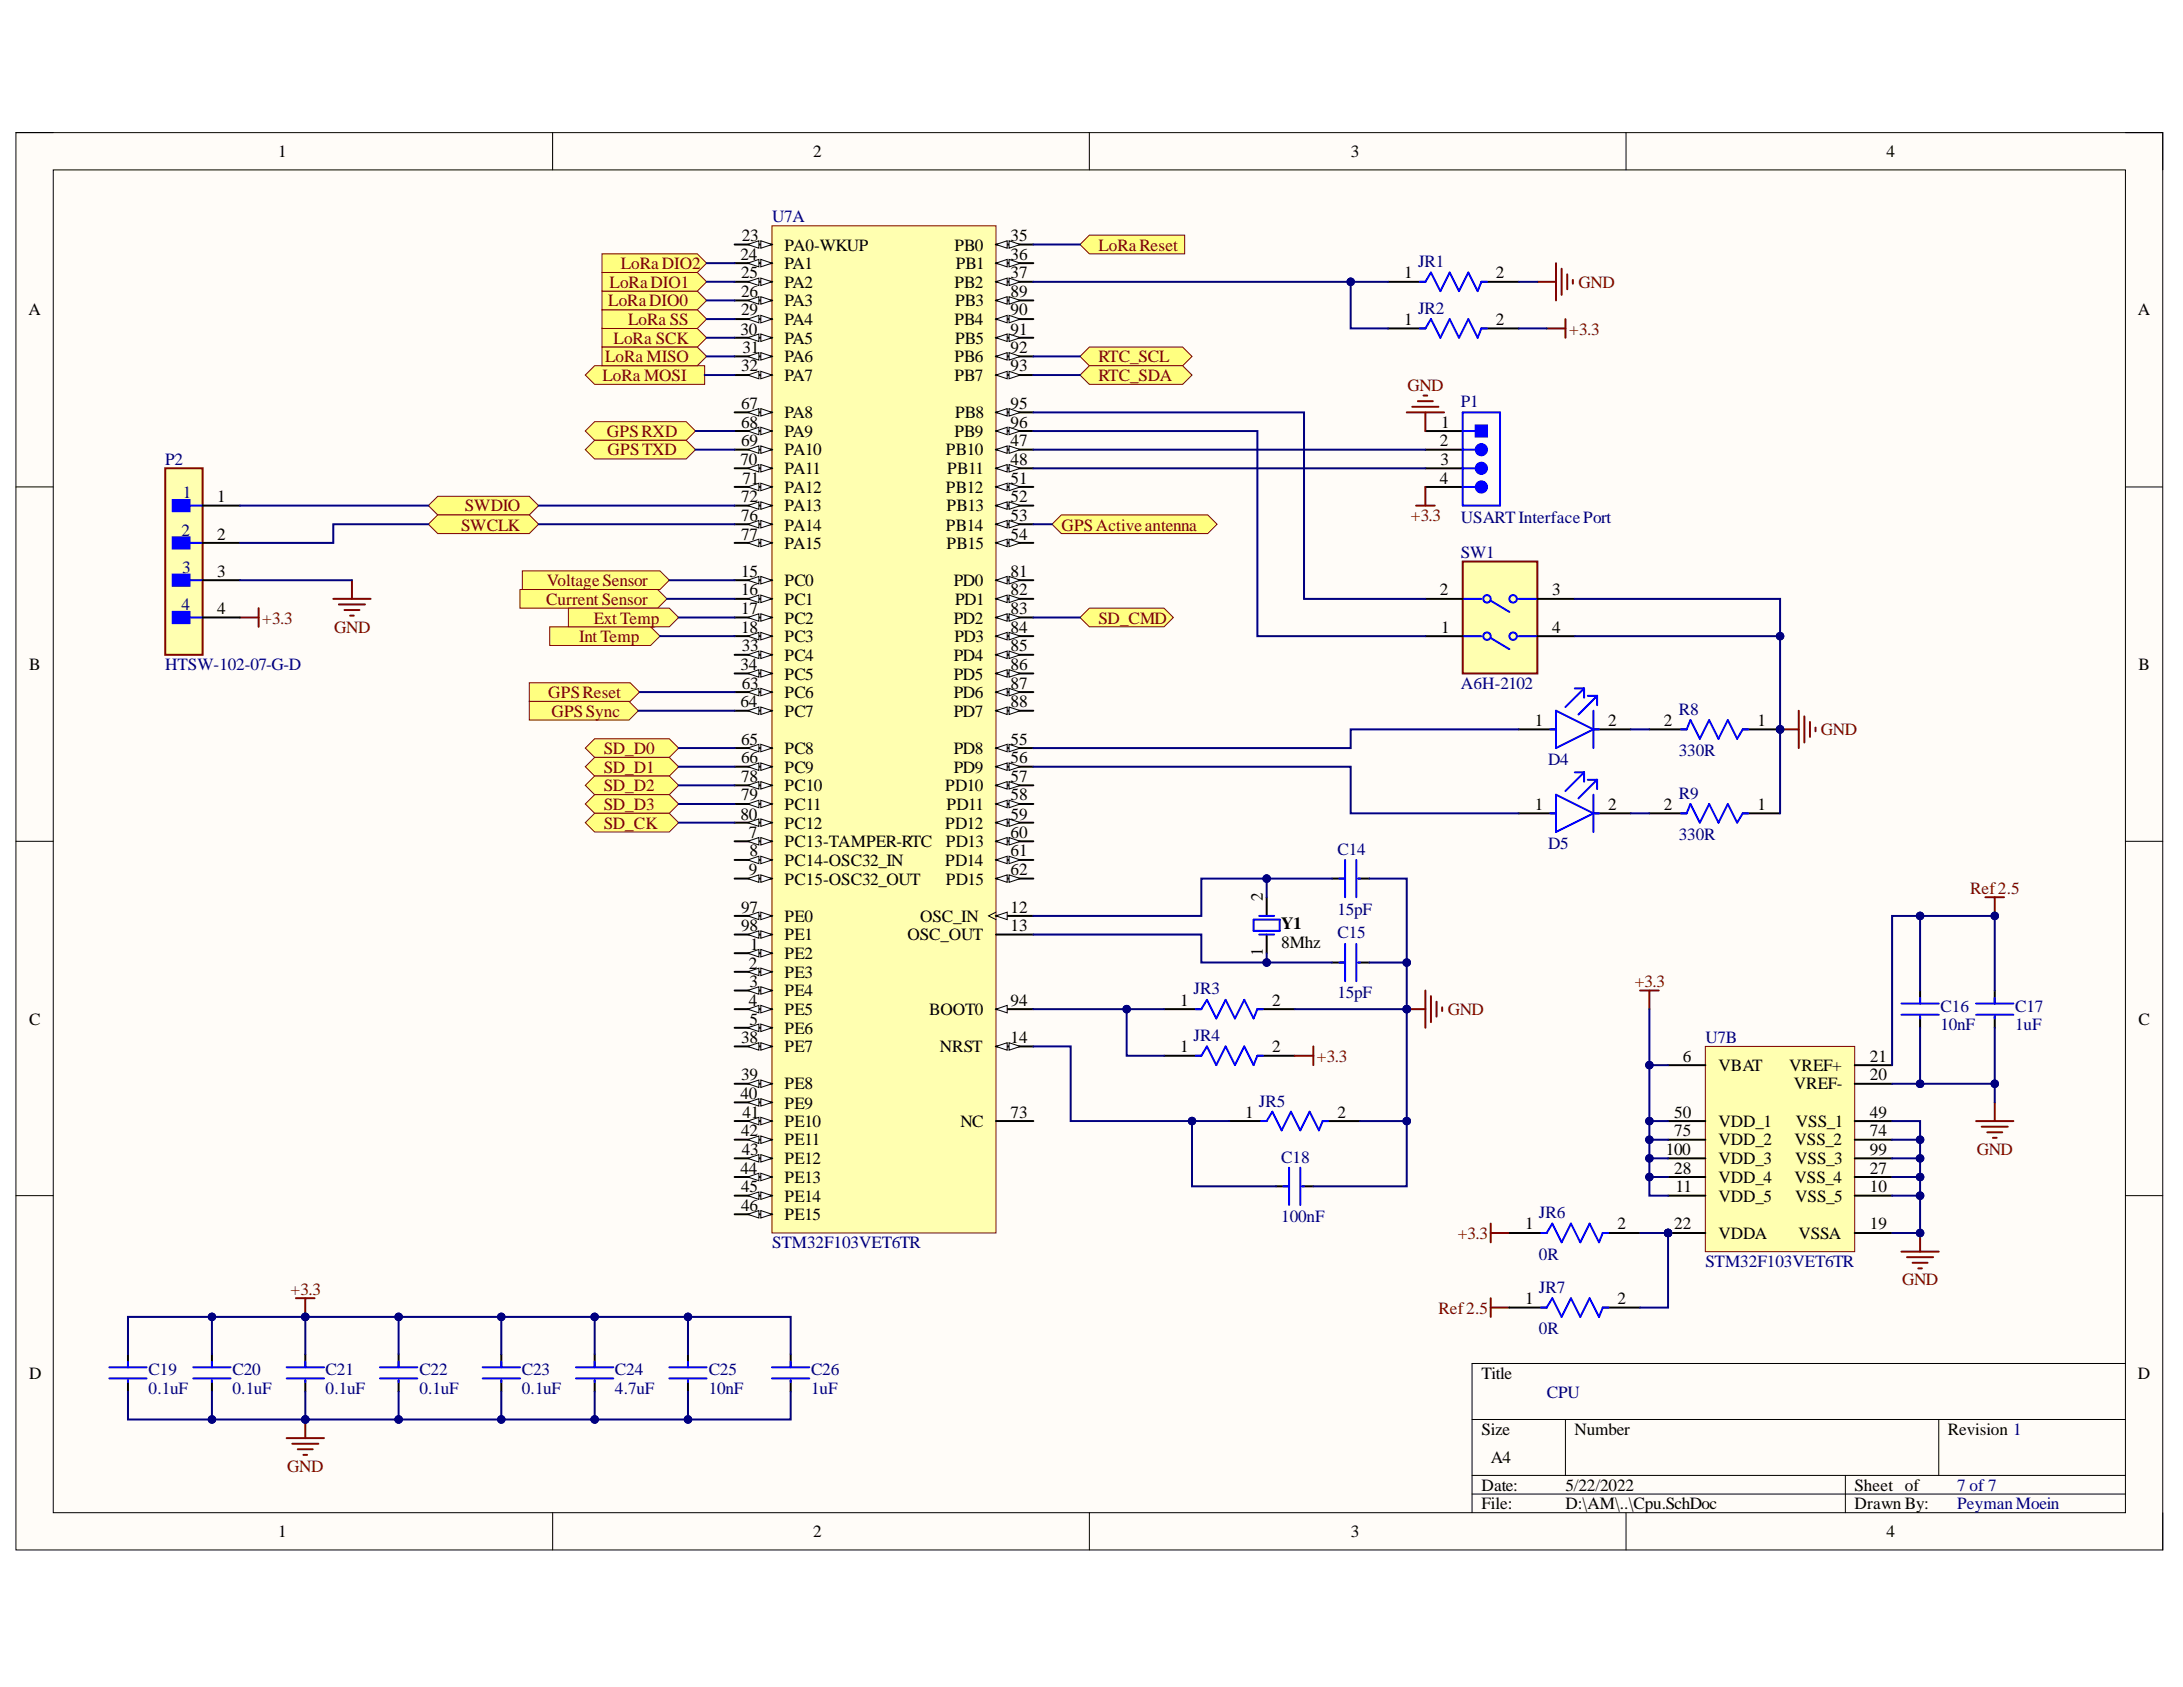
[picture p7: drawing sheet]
<svg xmlns="http://www.w3.org/2000/svg" width="279mm" height="216mm" viewBox="0 0 279 216" stroke-linecap="round" stroke-linejoin="round" font-family="sans-serif">
<defs><g id="words">
<g font-size="2.2">
<text x="35.6" y="20.1">1</text>
<text x="104.1" y="20.1">2</text>
<text x="172.9" y="20.1">3</text>
<text x="241.4" y="20.1">4</text>
<text x="94.8" y="33.3">24</text>
<text x="94.8" y="35.6">25</text>
<text x="94.9" y="30.8">23</text>
<text x="100.4" y="34.5">PA1</text>
<text x="100.4" y="32.1">PA0-WKUP</text>
<text x="122.2" y="32.1">PB0</text>
<text x="122.3" y="34.5">PB1</text>
<text x="129.3" y="35.6">37</text>
<text x="129.3" y="33.3">36</text>
<text x="129.3" y="30.8">35</text>
<text x="179.7" y="35.6">1</text>
<text x="191.5" y="35.6">2</text>
<text x="3.6" y="40.4">A</text>
<text x="94.8" y="40.4">29</text>
<text x="94.8" y="38">26</text>
<text x="100.4" y="41.6">PA4</text>
<text x="100.4" y="39.2">PA3</text>
<text x="100.4" y="36.8">PA2</text>
<text x="122.2" y="41.6">PB4</text>
<text x="122.2" y="36.8">PB2</text>
<text x="122.2" y="39.2">PB3</text>
<text x="129.3" y="40.4">90</text>
<text x="129.3" y="38">89</text>
<text x="179.7" y="41.6">1</text>
<text x="191.5" y="41.6">2</text>
<text x="273.6" y="40.4">A</text>
<text x="94.8" y="42.8">30</text>
<text x="94.8" y="47.5">32</text>
<text x="95" y="45.2">31</text>
<text x="100.4" y="46.4">PA6</text>
<text x="100.4" y="44">PA5</text>
<text x="122.2" y="46.4">PB6</text>
<text x="122.2" y="44">PB5</text>
<text x="129.3" y="47.5">93</text>
<text x="129.3" y="45.2">92</text>
<text x="129.3" y="42.8">91</text>
<text x="94.8" y="52.4">67</text>
<text x="100.4" y="53.5">PA8</text>
<text x="100.4" y="48.7">PA7</text>
<text x="122.2" y="48.7">PB7</text>
<text x="122.2" y="53.5">PB8</text>
<text x="129.3" y="52.4">95</text>
<text x="94.8" y="59.5">70</text>
<text x="94.8" y="54.7">68</text>
<text x="94.8" y="57.1">69</text>
<text x="100.4" y="55.9">PA9</text>
<text x="100.4" y="58.3">PA10</text>
<text x="121.1" y="58.3">PB10</text>
<text x="122.2" y="55.9">PB9</text>
<text x="129.3" y="54.7">96</text>
<text x="129.3" y="59.5">48</text>
<text x="129.3" y="57.1">47</text>
<text x="184.3" y="57.1">2</text>
<text x="184.4" y="59.5">3</text>
<text x="184.5" y="54.7">1</text>
<text x="27.8" y="64.3">1</text>
<text x="94.8" y="64.3">72</text>
<text x="95" y="61.9">71</text>
<text x="100.4" y="65.4">PA13</text>
<text x="100.4" y="63.1">PA12</text>
<text x="100.4" y="60.7">PA11</text>
<text x="121.1" y="63.1">PB12</text>
<text x="121.1" y="65.4">PB13</text>
<text x="121.2" y="60.7">PB11</text>
<text x="129.3" y="64.3">52</text>
<text x="129.3" y="61.9">51</text>
<text x="184.3" y="61.9">4</text>
<text x="27.8" y="69.1">2</text>
<text x="94.8" y="69.1">77</text>
<text x="94.8" y="66.6">76</text>
<text x="100.4" y="70.3">PA15</text>
<text x="100.4" y="67.9">PA14</text>
<text x="121.1" y="67.9">PB14</text>
<text x="121.1" y="70.3">PB15</text>
<text x="129.3" y="69.1">54</text>
<text x="129.3" y="66.6">53</text>
<text x="27.8" y="73.8">3</text>
<text x="94.8" y="76.2">16</text>
<text x="94.8" y="73.8">15</text>
<text x="100.4" y="77.4">PC1</text>
<text x="100.4" y="75">PC0</text>
<text x="122.1" y="75">PD0</text>
<text x="122.2" y="77.4">PD1</text>
<text x="129.3" y="76.2">82</text>
<text x="129.3" y="73.8">81</text>
<text x="184.3" y="76.2">2</text>
<text x="198.7" y="76.2">3</text>
<text x="27.8" y="78.6">4</text>
<text x="94.8" y="81">18</text>
<text x="94.8" y="78.6">17</text>
<text x="94.9" y="83.3">33</text>
<text x="100.4" y="82.2">PC3</text>
<text x="100.4" y="79.8">PC2</text>
<text x="122.1" y="79.8">PD2</text>
<text x="122.2" y="82.2">PD3</text>
<text x="129.3" y="83.3">85</text>
<text x="129.3" y="81">84</text>
<text x="129.3" y="78.6">83</text>
<text x="184.5" y="81">1</text>
<text x="198.7" y="81">4</text>
<text x="3.7" y="85.7">B</text>
<text x="94.8" y="85.7">34</text>
<text x="94.9" y="88.2">63</text>
<text x="100.4" y="89.3">PC6</text>
<text x="100.4" y="87">PC5</text>
<text x="100.4" y="84.5">PC4</text>
<text x="122.1" y="89.3">PD6</text>
<text x="122.1" y="87">PD5</text>
<text x="122.1" y="84.5">PD4</text>
<text x="129.3" y="88.2">87</text>
<text x="129.3" y="85.7">86</text>
<text x="273.7" y="85.7">B</text>
<text x="94.8" y="90.5">64</text>
<text x="94.8" y="95.3">65</text>
<text x="100.4" y="91.7">PC7</text>
<text x="122.1" y="91.7">PD7</text>
<text x="129.3" y="95.3">55</text>
<text x="129.3" y="90.5">88</text>
<text x="196.5" y="92.9">1</text>
<text x="205.8" y="92.9">2</text>
<text x="212.9" y="92.9">2</text>
<text x="224.9" y="92.9">1</text>
<text x="94.8" y="97.7">66</text>
<text x="94.8" y="100.1">78</text>
<text x="100.4" y="98.9">PC9</text>
<text x="100.4" y="96.5">PC8</text>
<text x="100.4" y="101.3">PC10</text>
<text x="121" y="101.3">PD10</text>
<text x="122.1" y="98.9">PD9</text>
<text x="122.1" y="96.5">PD8</text>
<text x="129.3" y="97.7">56</text>
<text x="129.3" y="100.1">57</text>
<text x="94.8" y="104.9">80</text>
<text x="94.8" y="102.4">79</text>
<text x="95.9" y="107.2">7</text>
<text x="100.4" y="106.1">PC12</text>
<text x="100.4" y="103.6">PC11</text>
<text x="121" y="106.1">PD12</text>
<text x="121.1" y="103.6">PD11</text>
<text x="129.3" y="107.2">60</text>
<text x="129.3" y="104.9">59</text>
<text x="129.3" y="102.4">58</text>
<text x="196.5" y="103.6">1</text>
<text x="205.8" y="103.6">2</text>
<text x="212.9" y="103.6">2</text>
<text x="224.9" y="103.6">1</text>
<text x="95.9" y="112">9</text>
<text x="95.9" y="109.6">8</text>
<text x="100.4" y="113.2">PC15-OSC32_OUT</text>
<text x="100.4" y="110.8">PC14-OSC32_IN</text>
<text x="100.4" y="108.4">PC13-TAMPER-RTC</text>
<text x="121" y="110.8">PD14</text>
<text x="121.1" y="113.2">PD15</text>
<text x="121.1" y="108.4">PD13</text>
<text x="129.3" y="112">62</text>
<text x="129.3" y="109.6">61</text>
<text x="94.8" y="119.2">98</text>
<text x="94.8" y="116.8">97</text>
<text x="100.4" y="118">PE0</text>
<text x="117.8" y="118">OSC_IN</text>
<text x="129.3" y="119.2">13</text>
<text x="129.3" y="116.8">12</text>
<text x="161.6" y="115.3" transform="rotate(-90 161.6 115.3)">2</text>
<text x="164" y="118.9">Y1</text>
<text x="95.9" y="124">2</text>
<text x="96" y="121.5">1</text>
<text x="100.4" y="125.1">PE3</text>
<text x="100.4" y="122.8">PE2</text>
<text x="100.4" y="120.3">PE1</text>
<text x="116.2" y="120.3">OSC_OUT</text>
<text x="161.6" y="122.4" transform="rotate(-90 161.6 122.4)">1</text>
<text x="164" y="121.3">8Mhz</text>
<text x="3.7" y="131.1">C</text>
<text x="95.9" y="128.7">4</text>
<text x="95.9" y="131.1">5</text>
<text x="95.9" y="126.3">3</text>
<text x="100.4" y="129.9">PE5</text>
<text x="100.4" y="127.5">PE4</text>
<text x="118.9" y="129.9">BOOT0</text>
<text x="129.3" y="128.7">94</text>
<text x="151.1" y="128.7">1</text>
<text x="162.8" y="128.7">2</text>
<text x="273.7" y="131.1">C</text>
<text x="94.8" y="133.5">38</text>
<text x="100.4" y="134.7">PE7</text>
<text x="100.4" y="132.3">PE6</text>
<text x="120.3" y="134.7">NRST</text>
<text x="129.3" y="133.5">14</text>
<text x="151.1" y="134.7">1</text>
<text x="162.8" y="134.7">2</text>
<text x="215.4" y="135.9">6</text>
<text x="220" y="137.1">VBAT</text>
<text x="229" y="137.1">VREF+</text>
<text x="239.3" y="135.9">21</text>
<text x="94.8" y="140.7">40</text>
<text x="94.8" y="138.2">39</text>
<text x="95" y="143.1">41</text>
<text x="100.4" y="141.9">PE9</text>
<text x="100.4" y="139.4">PE8</text>
<text x="129.3" y="143.1">73</text>
<text x="159.3" y="143.1">1</text>
<text x="171.2" y="143.1">2</text>
<text x="214.3" y="143.1">50</text>
<text x="229.6" y="139.4">VREF-</text>
<text x="239.3" y="143.1">49</text>
<text x="239.3" y="138.2">20</text>
<text x="94.8" y="145.4">42</text>
<text x="94.9" y="147.8">43</text>
<text x="100.4" y="149">PE12</text>
<text x="100.4" y="146.6">PE11</text>
<text x="100.4" y="144.2">PE10</text>
<text x="122.9" y="144.2">NC</text>
<text x="213.2" y="147.8">100</text>
<text x="214.3" y="145.4">75</text>
<text x="220" y="149">VDD_3</text>
<text x="220" y="146.6">VDD_2</text>
<text x="220" y="144.2">VDD_1</text>
<text x="229.7" y="146.6">VSS_2</text>
<text x="229.8" y="149">VSS_3</text>
<text x="229.8" y="144.2">VSS_1</text>
<text x="239.3" y="147.8">99</text>
<text x="239.3" y="145.4">74</text>
<text x="94.8" y="150.2">44</text>
<text x="94.8" y="155">46</text>
<text x="94.8" y="152.6">45</text>
<text x="100.4" y="153.8">PE14</text>
<text x="100.4" y="151.4">PE13</text>
<text x="214.3" y="150.2">28</text>
<text x="214.5" y="152.6">11</text>
<text x="220" y="153.8">VDD_5</text>
<text x="220" y="151.4">VDD_4</text>
<text x="229.7" y="151.4">VSS_4</text>
<text x="229.8" y="153.8">VSS_5</text>
<text x="239.3" y="152.6">10</text>
<text x="239.3" y="150.2">27</text>
<text x="100.4" y="156.1">PE15</text>
<text x="195.2" y="157.3">1</text>
<text x="207" y="157.3">2</text>
<text x="214.3" y="157.3">22</text>
<text x="220" y="158.6">VDDA</text>
<text x="230.2" y="158.6">VSSA</text>
<text x="239.3" y="157.3">19</text>
<text x="195.2" y="166.9">1</text>
<text x="207" y="166.9">2</text>
<text x="3.7" y="176.5">D</text>
<text x="189.6" y="176.5">Title</text>
<text x="273.6" y="176.5">D</text>
<text x="189.6" y="183.6">Size</text>
<text x="201.5" y="183.6">Number</text>
<text x="249.3" y="183.6">Revision 1</text>
<text x="189.6" y="190.8">Date:</text>
<text x="190.8" y="187.2">A4</text>
<text x="200.3" y="190.8">5/22/2022</text>
<text x="237.4" y="190.8">Sheet of</text>
<text x="35.6" y="196.8">1</text>
<text x="104.1" y="196.8">2</text>
<text x="172.9" y="196.8">3</text>
<text x="189.6" y="193.1">File:</text>
<text x="200.3" y="193.1">D:\AM\..\Cpu.SchDoc</text>
<text x="237.4" y="193.1">Drawn By:</text>
<text x="241.4" y="196.8">4</text>
</g>
<g font-size="2.2" fill="#000080">
<text x="98.8" y="28.5">U7A</text>
<text x="181.5" y="34.2">JR1</text>
<text x="181.5" y="40.2">JR2</text>
<text x="187" y="52.1">P1</text>
<text x="21.1" y="59.5">P2</text>
<text x="23.4" y="63.8">1</text>
<text x="23.2" y="68.6">2</text>
<text x="187" y="66.9">USARTInterface Port</text>
<text x="187" y="71.4">SW1</text>
<text x="23.3" y="73.4">3</text>
<text x="23.2" y="78.1">4</text>
<text x="21.1" y="85.7">HTSW-102-07-G-D</text>
<text x="187" y="88.2">A6H-2102</text>
<text x="214.9" y="91.5">R8</text>
<text x="198.1" y="98">D4</text>
<text x="214.9" y="96.7">330R</text>
<text x="214.9" y="102.3">R9</text>
<text x="214.9" y="107.5">330R</text>
<text x="171.2" y="109.4">C14</text>
<text x="198.1" y="108.7">D5</text>
<text x="171.2" y="117">15pF</text>
<text x="171.2" y="120.1">C15</text>
<text x="152.8" y="127.3">JR3</text>
<text x="171.2" y="127.8">15pF</text>
<text x="248.4" y="129.5">C16</text>
<text x="248.4" y="131.8">10nF</text>
<text x="257.9" y="129.5">C17</text>
<text x="257.9" y="131.8">1uF</text>
<text x="152.8" y="133.3">JR4</text>
<text x="218.3" y="133.5">U7B</text>
<text x="161.1" y="141.6">JR5</text>
<text x="164" y="148.8">C18</text>
<text x="197" y="155.9">JR6</text>
<text x="98.8" y="159.8">STM32F103VET6TR</text>
<text x="164" y="156.4">100nF</text>
<text x="197" y="161.2">0R</text>
<text x="197" y="165.5">JR7</text>
<text x="218.3" y="162.1">STM32F103VET6TR</text>
<text x="197" y="170.8">0R</text>
<text x="19" y="176">C19</text>
<text x="19" y="178.4">0.1uF</text>
<text x="29.8" y="176">C20</text>
<text x="29.8" y="178.4">0.1uF</text>
<text x="41.7" y="176">C21</text>
<text x="41.7" y="178.4">0.1uF</text>
<text x="53.7" y="176">C22</text>
<text x="53.7" y="178.4">0.1uF</text>
<text x="66.8" y="176">C23</text>
<text x="66.8" y="178.4">0.1uF</text>
<text x="78.7" y="176">C24</text>
<text x="78.7" y="178.4">4.7uF</text>
<text x="90.7" y="176">C25</text>
<text x="90.7" y="178.4">10nF</text>
<text x="103.8" y="176">C26</text>
<text x="103.8" y="178.4">1uF</text>
<text x="198" y="178.9">CPU</text>
<text x="250.5" y="190.8">7 of 7</text>
<text x="250.5" y="193.1">PeymanMoein</text>
</g>
<g font-size="2.2" fill="#800000">
<text x="79.5" y="34.5">LoRa DIO2</text>
<text x="140.6" y="32.1">LoRa Reset</text>
<text x="77.9" y="39.2">LoRa DIO0</text>
<text x="78" y="36.8">LoRa DIO1</text>
<text x="80.4" y="41.6">LoRa SS</text>
<text x="202" y="36.8">GND</text>
<text x="77.4" y="46.4">LoRa MISO</text>
<text x="78.5" y="44">LoRa SCK</text>
<text x="140.6" y="46.4">RTC_SCL</text>
<text x="200.9" y="42.8">+3.3</text>
<text x="77.1" y="48.7">LoRa MOSI</text>
<text x="140.6" y="48.7">RTC_SDA</text>
<text x="180.1" y="50">GND</text>
<text x="77.7" y="55.9">GPSRXD</text>
<text x="77.8" y="58.3">GPSTXD</text>
<text x="59.5" y="65.4">SWDIO</text>
<text x="59" y="67.9">SWCLK</text>
<text x="135.8" y="67.9">GPSActiveantenna</text>
<text x="180.6" y="66.6">+3.3</text>
<text x="69.9" y="77.4">Current Sensor</text>
<text x="70" y="75">VoltageSensor</text>
<text x="33.6" y="79.8">+3.3</text>
<text x="42.8" y="81">GND</text>
<text x="74.1" y="82.2">Int Temp</text>
<text x="76" y="79.8">Ext Temp</text>
<text x="140.6" y="79.8">SD_CMD</text>
<text x="70.2" y="89.3">GPSReset</text>
<text x="70.6" y="91.7">GPSSync</text>
<text x="233.1" y="94.1">GND</text>
<text x="77.3" y="96.5">SD_D0</text>
<text x="77.3" y="98.9">SD_D1</text>
<text x="77.3" y="101.3">SD_D2</text>
<text x="77.3" y="103.6">SD_D3</text>
<text x="77.3" y="106.1">SD_CK</text>
<text x="252.2" y="114.4">Ref2.5</text>
<text x="185.3" y="129.9">GND</text>
<text x="209.2" y="126.3">+3.3</text>
<text x="168.6" y="135.9">+3.3</text>
<text x="253" y="147.8">GND</text>
<text x="186.6" y="158.6">+3.3</text>
<text x="37.2" y="165.7">+3.3</text>
<text x="243.5" y="164.5">GND</text>
<text x="184.1" y="168.1">Ref2.5</text>
<text x="36.8" y="188.4">GND</text>
</g>
</g></defs>
<path d="M2 17h274.8v181.4h-274.8z" fill-rule="evenodd" fill="#fffcf8"/>
<path d="M2 17h274.8v181.4h-274.8z" fill="none" stroke="#000" stroke-width=".13"/>
<path d="M6.8 21.7h265.2v171.9h-265.2z" fill-rule="evenodd" fill="#fffcf8"/>
<g fill="none" stroke="#000" stroke-width=".13">
<path d="M2 17h4.8M70.7 17v4.7M139.4 17v4.7M208.1 17v4.7M272 17h4.8v4.7M6.8 21.7h265.2v171.9h-265.2zM2 62.3h4.8M272 62.3h4.8M2 107.7h4.8M272 107.7h4.8M2 153h4.8M272 153h4.8"/>
<path d="M272 174.5h-83.6v19.1M70.7 193.6v4.8M139.4 193.6v4.8M188.4 181.7h83.6M188.4 188.8h83.6M188.4 191.2h83.6M200.4 181.7v7.1M208.1 193.6v4.8M236.2 188.8v4.8M248.1 181.7v7.1M276.8 193.6v4.8"/>
</g>
<path d="M16.4 173.3v1.7M16.4 176.7v1.4M27.1 173.3v1.7M27.1 176.7v1.4M39.1 173.3v1.7M39.1 176.7v1.4M51 173.3v1.7M51 176.7v1.4M64.2 173.3v1.7M64.2 176.7v1.4M76.1 173.3v1.7M76.1 176.7v1.4" fill="none" stroke="#000" stroke-width=".25"/>
<g fill="none" stroke="#00f" stroke-width=".25">
<path d="M14 175h4.8M14 176.4h4.8M16.4 174.3v.7M16.4 176.7v.2M24.7 175h4.8M24.7 176.4h4.8M27.1 174.3v.7M27.1 176.7v.2M36.7 175h4.8M36.7 176.4h4.8M39.1 174.3v.7M39.1 176.7v.2"/>
<path d="M48.6 175h4.8M48.6 176.4h4.8M51 174.3v.7M51 176.7v.2M61.8 175h4.7M61.8 176.4h4.7M64.2 174.3v.7M64.2 176.7v.2M73.7 175h4.8M73.7 176.4h4.8M76.1 174.3v.7M76.1 176.7v.2"/>
</g>
<path d="M36.7 184.1h4.8M37.4 184.8h3.3M38.1 185.5h1.9M38.8 186.2h.5M39.1 181.7v2.4" fill="none" stroke="#800000" stroke-width=".25"/>
<circle cx="39.1" cy="181.7" r=".48" fill="#000080"/>
<circle cx="39.1" cy="181.7" r=".48" fill="none" stroke="#000080" stroke-width=".13"/>
<path d="M37.9 166.1h2.4M39.1 166.1v2.4" fill="none" stroke="#800000" stroke-width=".25"/>
<circle cx="39.1" cy="168.5" r=".48" fill="#000080"/>
<circle cx="39.1" cy="168.5" r=".48" fill="none" stroke="#000080" stroke-width=".13"/>
<path d="M170.5 112.4h1.7M173.8 112.4h1.5M170.5 123.2h1.7M173.8 123.2h1.5M88.1 173.3v1.7M88.1 176.7v1.4M101.2 173.3v1.7M101.2 176.7v1.4" fill="none" stroke="#000" stroke-width=".25"/>
<g fill="none" stroke="#00f" stroke-width=".25">
<path d="M171.4 112.4h.8M172.2 110.1v4.7M173.6 110.1v4.7M173.8 112.4h.3M171.4 123.2h.8M172.2 120.8v4.8M173.6 120.8v4.8M173.8 123.2h.3M85.7 175h4.7M85.7 176.4h4.7M88.1 174.3v.7M88.1 176.7v.2"/>
<path d="M98.8 175h4.8M98.8 176.4h4.8M101.2 174.3v.7M101.2 176.7v.2"/>
</g>
<path d="M180 129.1h2.4M182.4 126.8v4.7M183.1 127.5v3.3M183.9 128.2v1.9M184.6 128.9v.5M209.9 126.8h2.4M211.1 126.8v2.3" fill="none" stroke="#800000" stroke-width=".25"/>
<circle cx="180" cy="129.1" r=".48" fill="#000080"/>
<circle cx="180" cy="129.1" r=".48" fill="none" stroke="#000080" stroke-width=".13"/>
<path d="M190.8 166.1v2.4M190.8 167.3h2.4" fill="none" stroke="#800000" stroke-width=".25"/>
<path d="M98.8 28.9h28.7v128.9h-28.7z" fill-rule="evenodd" fill="#ffffb0"/>
<path d="M98.8 28.9h28.7v128.9h-28.7z" fill="none" stroke="#800000" stroke-width=".13"/>
<path d="M127.5 55.2h4.8" fill="none" stroke="#000" stroke-width=".25"/>
<path d="M127.5 55.2l1.4-.5v.9z" fill="#f8fcff"/>
<path d="M127.5 55.2l1.4-.5v.9z" fill="none" stroke="#000" stroke-width=".13"/>
<path d="M129.1 54.7l1.5 .5-1.5 .4z" fill="#f8fcff"/>
<path d="M129.1 54.7l1.5 .5-1.5 .4z" fill="none" stroke="#000" stroke-width=".13"/>
<path d="M127.5 52.8h4.8" fill="none" stroke="#000" stroke-width=".25"/>
<path d="M127.5 52.8l1.4-.5v.9z" fill="#f8fcff"/>
<path d="M127.5 52.8l1.4-.5v.9z" fill="none" stroke="#000" stroke-width=".13"/>
<path d="M129.1 52.3l1.5 .5-1.5 .4z" fill="#f8fcff"/>
<path d="M129.1 52.3l1.5 .5-1.5 .4z" fill="none" stroke="#000" stroke-width=".13"/>
<path d="M127.5 48h4.8" fill="none" stroke="#000" stroke-width=".25"/>
<path d="M127.5 48l1.4-.5v1z" fill="#f8fcff"/>
<path d="M127.5 48l1.4-.5v1z" fill="none" stroke="#000" stroke-width=".13"/>
<path d="M129.1 47.5l1.5 .5-1.5 .5z" fill="#f8fcff"/>
<path d="M129.1 47.5l1.5 .5-1.5 .5z" fill="none" stroke="#000" stroke-width=".13"/>
<path d="M127.5 45.6h4.8" fill="none" stroke="#000" stroke-width=".25"/>
<path d="M127.5 45.6l1.4-.5v1z" fill="#f8fcff"/>
<path d="M127.5 45.6l1.4-.5v1z" fill="none" stroke="#000" stroke-width=".13"/>
<path d="M129.1 45.1l1.5 .5-1.5 .5z" fill="#f8fcff"/>
<path d="M129.1 45.1l1.5 .5-1.5 .5z" fill="none" stroke="#000" stroke-width=".13"/>
<path d="M127.5 43.2h4.8" fill="none" stroke="#000" stroke-width=".25"/>
<path d="M127.5 43.2l1.4-.5v1z" fill="#f8fcff"/>
<path d="M127.5 43.2l1.4-.5v1z" fill="none" stroke="#000" stroke-width=".13"/>
<path d="M129.1 42.7l1.5 .5-1.5 .5z" fill="#f8fcff"/>
<path d="M129.1 42.7l1.5 .5-1.5 .5z" fill="none" stroke="#000" stroke-width=".13"/>
<path d="M127.5 40.8h4.8" fill="none" stroke="#000" stroke-width=".25"/>
<path d="M127.5 40.8l1.4-.4v.9z" fill="#f8fcff"/>
<path d="M127.5 40.8l1.4-.4v.9z" fill="none" stroke="#000" stroke-width=".13"/>
<path d="M129.1 40.4l1.5 .4-1.5 .5z" fill="#f8fcff"/>
<path d="M129.1 40.4l1.5 .4-1.5 .5z" fill="none" stroke="#000" stroke-width=".13"/>
<path d="M127.5 38.4h4.8" fill="none" stroke="#000" stroke-width=".25"/>
<path d="M127.5 38.4l1.4-.4v.9z" fill="#f8fcff"/>
<path d="M127.5 38.4l1.4-.4v.9z" fill="none" stroke="#000" stroke-width=".13"/>
<path d="M129.1 38l1.5 .4-1.5 .5z" fill="#f8fcff"/>
<path d="M129.1 38l1.5 .4-1.5 .5z" fill="none" stroke="#000" stroke-width=".13"/>
<path d="M127.5 36.1h4.8" fill="none" stroke="#000" stroke-width=".25"/>
<path d="M127.5 36.1l1.4-.5v.9z" fill="#f8fcff"/>
<path d="M127.5 36.1l1.4-.5v.9z" fill="none" stroke="#000" stroke-width=".13"/>
<path d="M129.1 35.6l1.5 .5-1.5 .4z" fill="#f8fcff"/>
<path d="M129.1 35.6l1.5 .5-1.5 .4z" fill="none" stroke="#000" stroke-width=".13"/>
<path d="M127.5 69.5h4.8" fill="none" stroke="#000" stroke-width=".25"/>
<path d="M127.5 69.5l1.4-.5v1z" fill="#f8fcff"/>
<path d="M127.5 69.5l1.4-.5v1z" fill="none" stroke="#000" stroke-width=".13"/>
<path d="M129.1 69l1.5 .5-1.5 .5z" fill="#f8fcff"/>
<path d="M129.1 69l1.5 .5-1.5 .5z" fill="none" stroke="#000" stroke-width=".13"/>
<path d="M127.5 67.1h4.8" fill="none" stroke="#000" stroke-width=".25"/>
<path d="M127.5 67.1l1.4-.5v1z" fill="#f8fcff"/>
<path d="M127.5 67.1l1.4-.5v1z" fill="none" stroke="#000" stroke-width=".13"/>
<path d="M129.1 66.6l1.5 .5-1.5 .5z" fill="#f8fcff"/>
<path d="M129.1 66.6l1.5 .5-1.5 .5z" fill="none" stroke="#000" stroke-width=".13"/>
<path d="M127.5 64.7h4.8" fill="none" stroke="#000" stroke-width=".25"/>
<path d="M127.5 64.7l1.4-.5v1z" fill="#f8fcff"/>
<path d="M127.5 64.7l1.4-.5v1z" fill="none" stroke="#000" stroke-width=".13"/>
<path d="M129.1 64.2l1.5 .5-1.5 .5z" fill="#f8fcff"/>
<path d="M129.1 64.2l1.5 .5-1.5 .5z" fill="none" stroke="#000" stroke-width=".13"/>
<path d="M127.5 62.3h4.8" fill="none" stroke="#000" stroke-width=".25"/>
<path d="M127.5 62.3l1.4-.5v1z" fill="#f8fcff"/>
<path d="M127.5 62.3l1.4-.5v1z" fill="none" stroke="#000" stroke-width=".13"/>
<path d="M129.1 61.8l1.5 .5-1.5 .5z" fill="#f8fcff"/>
<path d="M129.1 61.8l1.5 .5-1.5 .5z" fill="none" stroke="#000" stroke-width=".13"/>
<path d="M127.5 59.9h4.8" fill="none" stroke="#000" stroke-width=".25"/>
<path d="M127.5 59.9l1.4-.4v.9z" fill="#f8fcff"/>
<path d="M127.5 59.9l1.4-.4v.9z" fill="none" stroke="#000" stroke-width=".13"/>
<path d="M129.1 59.5l1.5 .4-1.5 .5z" fill="#f8fcff"/>
<path d="M129.1 59.5l1.5 .4-1.5 .5z" fill="none" stroke="#000" stroke-width=".13"/>
<path d="M127.5 57.5h4.8" fill="none" stroke="#000" stroke-width=".25"/>
<path d="M127.5 57.5l1.4-.4v.9z" fill="#f8fcff"/>
<path d="M127.5 57.5l1.4-.4v.9z" fill="none" stroke="#000" stroke-width=".13"/>
<path d="M129.1 57.1l1.5 .4-1.5 .5z" fill="#f8fcff"/>
<path d="M129.1 57.1l1.5 .4-1.5 .5z" fill="none" stroke="#000" stroke-width=".13"/>
<path d="M127.5 33.7h4.8" fill="none" stroke="#000" stroke-width=".25"/>
<path d="M127.5 33.7l1.4-.5v1z" fill="#f8fcff"/>
<path d="M127.5 33.7l1.4-.5v1z" fill="none" stroke="#000" stroke-width=".13"/>
<path d="M129.1 33.2l1.5 .5-1.5 .5z" fill="#f8fcff"/>
<path d="M129.1 33.2l1.5 .5-1.5 .5z" fill="none" stroke="#000" stroke-width=".13"/>
<path d="M127.5 31.3h4.8" fill="none" stroke="#000" stroke-width=".25"/>
<path d="M127.5 31.3l1.4-.5v1z" fill="#f8fcff"/>
<path d="M127.5 31.3l1.4-.5v1z" fill="none" stroke="#000" stroke-width=".13"/>
<path d="M129.1 30.8l1.5 .5-1.5 .5z" fill="#f8fcff"/>
<path d="M129.1 30.8l1.5 .5-1.5 .5z" fill="none" stroke="#000" stroke-width=".13"/>
<path d="M94 55.2h4.8" fill="none" stroke="#000" stroke-width=".25"/>
<path d="M97.4 54.7l1.4 .5-1.4 .4z" fill="#f8fcff"/>
<path d="M97.4 54.7l1.4 .5-1.4 .4z" fill="none" stroke="#000" stroke-width=".13"/>
<path d="M95.7 55.2l1.4-.5v.9z" fill="#f8fcff"/>
<path d="M95.7 55.2l1.4-.5v.9z" fill="none" stroke="#000" stroke-width=".13"/>
<path d="M94 52.8h4.8" fill="none" stroke="#000" stroke-width=".25"/>
<path d="M97.4 52.3l1.4 .5-1.4 .4z" fill="#f8fcff"/>
<path d="M97.4 52.3l1.4 .5-1.4 .4z" fill="none" stroke="#000" stroke-width=".13"/>
<path d="M95.7 52.8l1.4-.5v.9z" fill="#f8fcff"/>
<path d="M95.7 52.8l1.4-.5v.9z" fill="none" stroke="#000" stroke-width=".13"/>
<path d="M94 48h4.8" fill="none" stroke="#000" stroke-width=".25"/>
<path d="M97.4 47.5l1.4 .5-1.4 .5z" fill="#f8fcff"/>
<path d="M97.4 47.5l1.4 .5-1.4 .5z" fill="none" stroke="#000" stroke-width=".13"/>
<path d="M95.7 48l1.4-.5v1z" fill="#f8fcff"/>
<path d="M95.7 48l1.4-.5v1z" fill="none" stroke="#000" stroke-width=".13"/>
<path d="M94 45.6h4.8" fill="none" stroke="#000" stroke-width=".25"/>
<path d="M97.4 45.1l1.4 .5-1.4 .5z" fill="#f8fcff"/>
<path d="M97.4 45.1l1.4 .5-1.4 .5z" fill="none" stroke="#000" stroke-width=".13"/>
<path d="M95.7 45.6l1.4-.5v1z" fill="#f8fcff"/>
<path d="M95.7 45.6l1.4-.5v1z" fill="none" stroke="#000" stroke-width=".13"/>
<path d="M94 43.2h4.8" fill="none" stroke="#000" stroke-width=".25"/>
<path d="M97.4 42.7l1.4 .5-1.4 .5z" fill="#f8fcff"/>
<path d="M97.4 42.7l1.4 .5-1.4 .5z" fill="none" stroke="#000" stroke-width=".13"/>
<path d="M95.7 43.2l1.4-.5v1z" fill="#f8fcff"/>
<path d="M95.7 43.2l1.4-.5v1z" fill="none" stroke="#000" stroke-width=".13"/>
<path d="M94 40.8h4.8" fill="none" stroke="#000" stroke-width=".25"/>
<path d="M97.4 40.4l1.4 .4-1.4 .5z" fill="#f8fcff"/>
<path d="M97.4 40.4l1.4 .4-1.4 .5z" fill="none" stroke="#000" stroke-width=".13"/>
<path d="M95.7 40.8l1.4-.4v.9z" fill="#f8fcff"/>
<path d="M95.7 40.8l1.4-.4v.9z" fill="none" stroke="#000" stroke-width=".13"/>
<path d="M94 38.4h4.8" fill="none" stroke="#000" stroke-width=".25"/>
<path d="M97.4 38l1.4 .4-1.4 .5z" fill="#f8fcff"/>
<path d="M97.4 38l1.4 .4-1.4 .5z" fill="none" stroke="#000" stroke-width=".13"/>
<path d="M95.7 38.4l1.4-.4v.9z" fill="#f8fcff"/>
<path d="M95.7 38.4l1.4-.4v.9z" fill="none" stroke="#000" stroke-width=".13"/>
<path d="M94 36.1h4.8" fill="none" stroke="#000" stroke-width=".25"/>
<path d="M97.4 35.6l1.4 .5-1.4 .4z" fill="#f8fcff"/>
<path d="M97.4 35.6l1.4 .5-1.4 .4z" fill="none" stroke="#000" stroke-width=".13"/>
<path d="M95.7 36.1l1.4-.5v.9z" fill="#f8fcff"/>
<path d="M95.7 36.1l1.4-.5v.9z" fill="none" stroke="#000" stroke-width=".13"/>
<path d="M94 69.5h4.8" fill="none" stroke="#000" stroke-width=".25"/>
<path d="M97.4 69l1.4 .5-1.4 .5z" fill="#f8fcff"/>
<path d="M97.4 69l1.4 .5-1.4 .5z" fill="none" stroke="#000" stroke-width=".13"/>
<path d="M95.7 69.5l1.4-.5v1z" fill="#f8fcff"/>
<path d="M95.7 69.5l1.4-.5v1z" fill="none" stroke="#000" stroke-width=".13"/>
<path d="M94 67.1h4.8" fill="none" stroke="#000" stroke-width=".25"/>
<path d="M97.4 66.6l1.4 .5-1.4 .5z" fill="#f8fcff"/>
<path d="M97.4 66.6l1.4 .5-1.4 .5z" fill="none" stroke="#000" stroke-width=".13"/>
<path d="M95.7 67.1l1.4-.5v1z" fill="#f8fcff"/>
<path d="M95.7 67.1l1.4-.5v1z" fill="none" stroke="#000" stroke-width=".13"/>
<path d="M94 64.7h4.8" fill="none" stroke="#000" stroke-width=".25"/>
<path d="M97.4 64.2l1.4 .5-1.4 .5z" fill="#f8fcff"/>
<path d="M97.4 64.2l1.4 .5-1.4 .5z" fill="none" stroke="#000" stroke-width=".13"/>
<path d="M95.7 64.7l1.4-.5v1z" fill="#f8fcff"/>
<path d="M95.7 64.7l1.4-.5v1z" fill="none" stroke="#000" stroke-width=".13"/>
<path d="M94 62.3h4.8" fill="none" stroke="#000" stroke-width=".25"/>
<path d="M97.4 61.8l1.4 .5-1.4 .5z" fill="#f8fcff"/>
<path d="M97.4 61.8l1.4 .5-1.4 .5z" fill="none" stroke="#000" stroke-width=".13"/>
<path d="M95.7 62.3l1.4-.5v1z" fill="#f8fcff"/>
<path d="M95.7 62.3l1.4-.5v1z" fill="none" stroke="#000" stroke-width=".13"/>
<path d="M94 59.9h4.8" fill="none" stroke="#000" stroke-width=".25"/>
<path d="M97.4 59.5l1.4 .4-1.4 .5z" fill="#f8fcff"/>
<path d="M97.4 59.5l1.4 .4-1.4 .5z" fill="none" stroke="#000" stroke-width=".13"/>
<path d="M95.7 59.9l1.4-.4v.9z" fill="#f8fcff"/>
<path d="M95.7 59.9l1.4-.4v.9z" fill="none" stroke="#000" stroke-width=".13"/>
<path d="M94 57.5h4.8" fill="none" stroke="#000" stroke-width=".25"/>
<path d="M97.4 57.1l1.4 .4-1.4 .5z" fill="#f8fcff"/>
<path d="M97.4 57.1l1.4 .4-1.4 .5z" fill="none" stroke="#000" stroke-width=".13"/>
<path d="M95.7 57.5l1.4-.4v.9z" fill="#f8fcff"/>
<path d="M95.7 57.5l1.4-.4v.9z" fill="none" stroke="#000" stroke-width=".13"/>
<path d="M94 33.7h4.8" fill="none" stroke="#000" stroke-width=".25"/>
<path d="M97.4 33.2l1.4 .5-1.4 .5z" fill="#f8fcff"/>
<path d="M97.4 33.2l1.4 .5-1.4 .5z" fill="none" stroke="#000" stroke-width=".13"/>
<path d="M95.7 33.7l1.4-.5v1z" fill="#f8fcff"/>
<path d="M95.7 33.7l1.4-.5v1z" fill="none" stroke="#000" stroke-width=".13"/>
<path d="M94 31.3h4.8" fill="none" stroke="#000" stroke-width=".25"/>
<path d="M97.4 30.8l1.4 .5-1.4 .5z" fill="#f8fcff"/>
<path d="M97.4 30.8l1.4 .5-1.4 .5z" fill="none" stroke="#000" stroke-width=".13"/>
<path d="M95.7 31.3l1.4-.5v1z" fill="#f8fcff"/>
<path d="M95.7 31.3l1.4-.5v1z" fill="none" stroke="#000" stroke-width=".13"/>
<path d="M127.5 98.1h4.8" fill="none" stroke="#000" stroke-width=".25"/>
<path d="M127.5 98.1l1.4-.5v1z" fill="#f8fcff"/>
<path d="M127.5 98.1l1.4-.5v1z" fill="none" stroke="#000" stroke-width=".13"/>
<path d="M129.1 97.6l1.5 .5-1.5 .5z" fill="#f8fcff"/>
<path d="M129.1 97.6l1.5 .5-1.5 .5z" fill="none" stroke="#000" stroke-width=".13"/>
<path d="M127.5 95.7h4.8" fill="none" stroke="#000" stroke-width=".25"/>
<path d="M127.5 95.7l1.4-.4v.9z" fill="#f8fcff"/>
<path d="M127.5 95.7l1.4-.4v.9z" fill="none" stroke="#000" stroke-width=".13"/>
<path d="M129.1 95.3l1.5 .4-1.5 .5z" fill="#f8fcff"/>
<path d="M129.1 95.3l1.5 .4-1.5 .5z" fill="none" stroke="#000" stroke-width=".13"/>
<path d="M127.5 91h4.8" fill="none" stroke="#000" stroke-width=".25"/>
<path d="M127.5 91l1.4-.5v.9z" fill="#f8fcff"/>
<path d="M127.5 91l1.4-.5v.9z" fill="none" stroke="#000" stroke-width=".13"/>
<path d="M129.1 90.5l1.5 .5-1.5 .4z" fill="#f8fcff"/>
<path d="M129.1 90.5l1.5 .5-1.5 .4z" fill="none" stroke="#000" stroke-width=".13"/>
<path d="M127.5 88.6h4.8" fill="none" stroke="#000" stroke-width=".25"/>
<path d="M127.5 88.6l1.4-.5v.9z" fill="#f8fcff"/>
<path d="M127.5 88.6l1.4-.5v.9z" fill="none" stroke="#000" stroke-width=".13"/>
<path d="M129.1 88.1l1.5 .5-1.5 .4z" fill="#f8fcff"/>
<path d="M129.1 88.1l1.5 .5-1.5 .4z" fill="none" stroke="#000" stroke-width=".13"/>
<path d="M127.5 86.2h4.8" fill="none" stroke="#000" stroke-width=".25"/>
<path d="M127.5 86.2l1.4-.5v1z" fill="#f8fcff"/>
<path d="M127.5 86.2l1.4-.5v1z" fill="none" stroke="#000" stroke-width=".13"/>
<path d="M129.1 85.7l1.5 .5-1.5 .5z" fill="#f8fcff"/>
<path d="M129.1 85.7l1.5 .5-1.5 .5z" fill="none" stroke="#000" stroke-width=".13"/>
<path d="M127.5 83.8h4.8" fill="none" stroke="#000" stroke-width=".25"/>
<path d="M127.5 83.8l1.4-.5v1z" fill="#f8fcff"/>
<path d="M127.5 83.8l1.4-.5v1z" fill="none" stroke="#000" stroke-width=".13"/>
<path d="M129.1 83.3l1.5 .5-1.5 .5z" fill="#f8fcff"/>
<path d="M129.1 83.3l1.5 .5-1.5 .5z" fill="none" stroke="#000" stroke-width=".13"/>
<path d="M127.5 81.4h4.8" fill="none" stroke="#000" stroke-width=".25"/>
<path d="M127.5 81.4l1.4-.5v1z" fill="#f8fcff"/>
<path d="M127.5 81.4l1.4-.5v1z" fill="none" stroke="#000" stroke-width=".13"/>
<path d="M129.1 80.9l1.5 .5-1.5 .5z" fill="#f8fcff"/>
<path d="M129.1 80.9l1.5 .5-1.5 .5z" fill="none" stroke="#000" stroke-width=".13"/>
<path d="M127.5 79h4.8" fill="none" stroke="#000" stroke-width=".25"/>
<path d="M127.5 79l1.4-.4v.9z" fill="#f8fcff"/>
<path d="M127.5 79l1.4-.4v.9z" fill="none" stroke="#000" stroke-width=".13"/>
<path d="M129.1 78.6l1.5 .4-1.5 .5z" fill="#f8fcff"/>
<path d="M129.1 78.6l1.5 .4-1.5 .5z" fill="none" stroke="#000" stroke-width=".13"/>
<path d="M127.5 112.4h4.8" fill="none" stroke="#000" stroke-width=".25"/>
<path d="M127.5 112.4l1.4-.4v.9z" fill="#f8fcff"/>
<path d="M127.5 112.4l1.4-.4v.9z" fill="none" stroke="#000" stroke-width=".13"/>
<path d="M129.1 112l1.5 .4-1.5 .5z" fill="#f8fcff"/>
<path d="M129.1 112l1.5 .4-1.5 .5z" fill="none" stroke="#000" stroke-width=".13"/>
<path d="M127.5 110.1h4.8" fill="none" stroke="#000" stroke-width=".25"/>
<path d="M127.5 110.1l1.4-.5v.9z" fill="#f8fcff"/>
<path d="M127.5 110.1l1.4-.5v.9z" fill="none" stroke="#000" stroke-width=".13"/>
<path d="M129.1 109.6l1.5 .5-1.5 .4z" fill="#f8fcff"/>
<path d="M129.1 109.6l1.5 .5-1.5 .4z" fill="none" stroke="#000" stroke-width=".13"/>
<path d="M127.5 107.7h4.8" fill="none" stroke="#000" stroke-width=".25"/>
<path d="M127.5 107.7l1.4-.5v.9z" fill="#f8fcff"/>
<path d="M127.5 107.7l1.4-.5v.9z" fill="none" stroke="#000" stroke-width=".13"/>
<path d="M129.1 107.2l1.5 .5-1.5 .4z" fill="#f8fcff"/>
<path d="M129.1 107.2l1.5 .5-1.5 .4z" fill="none" stroke="#000" stroke-width=".13"/>
<path d="M127.5 105.3h4.8" fill="none" stroke="#000" stroke-width=".25"/>
<path d="M127.5 105.3l1.4-.5v1z" fill="#f8fcff"/>
<path d="M127.5 105.3l1.4-.5v1z" fill="none" stroke="#000" stroke-width=".13"/>
<path d="M129.1 104.8l1.5 .5-1.5 .5z" fill="#f8fcff"/>
<path d="M129.1 104.8l1.5 .5-1.5 .5z" fill="none" stroke="#000" stroke-width=".13"/>
<path d="M127.5 102.9h4.8" fill="none" stroke="#000" stroke-width=".25"/>
<path d="M127.5 102.9l1.4-.5v1z" fill="#f8fcff"/>
<path d="M127.5 102.9l1.4-.5v1z" fill="none" stroke="#000" stroke-width=".13"/>
<path d="M129.1 102.4l1.5 .5-1.5 .5z" fill="#f8fcff"/>
<path d="M129.1 102.4l1.5 .5-1.5 .5z" fill="none" stroke="#000" stroke-width=".13"/>
<path d="M127.5 100.5h4.8" fill="none" stroke="#000" stroke-width=".25"/>
<path d="M127.5 100.5l1.4-.5v1z" fill="#f8fcff"/>
<path d="M127.5 100.5l1.4-.5v1z" fill="none" stroke="#000" stroke-width=".13"/>
<path d="M129.1 100l1.5 .5-1.5 .5z" fill="#f8fcff"/>
<path d="M129.1 100l1.5 .5-1.5 .5z" fill="none" stroke="#000" stroke-width=".13"/>
<path d="M127.5 76.6h4.8" fill="none" stroke="#000" stroke-width=".25"/>
<path d="M127.5 76.6l1.4-.4v.9z" fill="#f8fcff"/>
<path d="M127.5 76.6l1.4-.4v.9z" fill="none" stroke="#000" stroke-width=".13"/>
<path d="M129.1 76.2l1.5 .4-1.5 .5z" fill="#f8fcff"/>
<path d="M129.1 76.2l1.5 .4-1.5 .5z" fill="none" stroke="#000" stroke-width=".13"/>
<path d="M127.5 74.3h4.8" fill="none" stroke="#000" stroke-width=".25"/>
<path d="M127.5 74.3l1.4-.5v.9z" fill="#f8fcff"/>
<path d="M127.5 74.3l1.4-.5v.9z" fill="none" stroke="#000" stroke-width=".13"/>
<path d="M129.1 73.8l1.5 .5-1.5 .4z" fill="#f8fcff"/>
<path d="M129.1 73.8l1.5 .5-1.5 .4z" fill="none" stroke="#000" stroke-width=".13"/>
<path d="M94 98.1h4.8" fill="none" stroke="#000" stroke-width=".25"/>
<path d="M97.4 97.6l1.4 .5-1.4 .5z" fill="#f8fcff"/>
<path d="M97.4 97.6l1.4 .5-1.4 .5z" fill="none" stroke="#000" stroke-width=".13"/>
<path d="M95.7 98.1l1.4-.5v1z" fill="#f8fcff"/>
<path d="M95.7 98.1l1.4-.5v1z" fill="none" stroke="#000" stroke-width=".13"/>
<path d="M94 95.7h4.8" fill="none" stroke="#000" stroke-width=".25"/>
<path d="M97.4 95.3l1.4 .4-1.4 .5z" fill="#f8fcff"/>
<path d="M97.4 95.3l1.4 .4-1.4 .5z" fill="none" stroke="#000" stroke-width=".13"/>
<path d="M95.7 95.7l1.4-.4v.9z" fill="#f8fcff"/>
<path d="M95.7 95.7l1.4-.4v.9z" fill="none" stroke="#000" stroke-width=".13"/>
<path d="M94 91h4.8" fill="none" stroke="#000" stroke-width=".25"/>
<path d="M97.4 90.5l1.4 .5-1.4 .4z" fill="#f8fcff"/>
<path d="M97.4 90.5l1.4 .5-1.4 .4z" fill="none" stroke="#000" stroke-width=".13"/>
<path d="M95.7 91l1.4-.5v.9z" fill="#f8fcff"/>
<path d="M95.7 91l1.4-.5v.9z" fill="none" stroke="#000" stroke-width=".13"/>
<path d="M94 88.6h4.8" fill="none" stroke="#000" stroke-width=".25"/>
<path d="M97.4 88.1l1.4 .5-1.4 .4z" fill="#f8fcff"/>
<path d="M97.4 88.1l1.4 .5-1.4 .4z" fill="none" stroke="#000" stroke-width=".13"/>
<path d="M95.7 88.6l1.4-.5v.9z" fill="#f8fcff"/>
<path d="M95.7 88.6l1.4-.5v.9z" fill="none" stroke="#000" stroke-width=".13"/>
<path d="M94 86.2h4.8" fill="none" stroke="#000" stroke-width=".25"/>
<path d="M97.4 85.7l1.4 .5-1.4 .5z" fill="#f8fcff"/>
<path d="M97.4 85.7l1.4 .5-1.4 .5z" fill="none" stroke="#000" stroke-width=".13"/>
<path d="M95.7 86.2l1.4-.5v1z" fill="#f8fcff"/>
<path d="M95.7 86.2l1.4-.5v1z" fill="none" stroke="#000" stroke-width=".13"/>
<path d="M94 83.8h4.8" fill="none" stroke="#000" stroke-width=".25"/>
<path d="M97.4 83.3l1.4 .5-1.4 .5z" fill="#f8fcff"/>
<path d="M97.4 83.3l1.4 .5-1.4 .5z" fill="none" stroke="#000" stroke-width=".13"/>
<path d="M95.7 83.8l1.4-.5v1z" fill="#f8fcff"/>
<path d="M95.7 83.8l1.4-.5v1z" fill="none" stroke="#000" stroke-width=".13"/>
<path d="M94 81.4h4.8" fill="none" stroke="#000" stroke-width=".25"/>
<path d="M97.4 80.9l1.4 .5-1.4 .5z" fill="#f8fcff"/>
<path d="M97.4 80.9l1.4 .5-1.4 .5z" fill="none" stroke="#000" stroke-width=".13"/>
<path d="M95.7 81.4l1.4-.5v1z" fill="#f8fcff"/>
<path d="M95.7 81.4l1.4-.5v1z" fill="none" stroke="#000" stroke-width=".13"/>
<path d="M94 79h4.8" fill="none" stroke="#000" stroke-width=".25"/>
<path d="M97.4 78.6l1.4 .4-1.4 .5z" fill="#f8fcff"/>
<path d="M97.4 78.6l1.4 .4-1.4 .5z" fill="none" stroke="#000" stroke-width=".13"/>
<path d="M95.7 79l1.4-.4v.9z" fill="#f8fcff"/>
<path d="M95.7 79l1.4-.4v.9z" fill="none" stroke="#000" stroke-width=".13"/>
<path d="M94 112.4h4.8" fill="none" stroke="#000" stroke-width=".25"/>
<path d="M97.4 112l1.4 .4-1.4 .5z" fill="#f8fcff"/>
<path d="M97.4 112l1.4 .4-1.4 .5z" fill="none" stroke="#000" stroke-width=".13"/>
<path d="M95.7 112.4l1.4-.4v.9z" fill="#f8fcff"/>
<path d="M95.7 112.4l1.4-.4v.9z" fill="none" stroke="#000" stroke-width=".13"/>
<path d="M94 110.1h4.8" fill="none" stroke="#000" stroke-width=".25"/>
<path d="M97.4 109.6l1.4 .5-1.4 .4z" fill="#f8fcff"/>
<path d="M97.4 109.6l1.4 .5-1.4 .4z" fill="none" stroke="#000" stroke-width=".13"/>
<path d="M95.7 110.1l1.4-.5v.9z" fill="#f8fcff"/>
<path d="M95.7 110.1l1.4-.5v.9z" fill="none" stroke="#000" stroke-width=".13"/>
<path d="M94 107.7h4.8" fill="none" stroke="#000" stroke-width=".25"/>
<path d="M97.4 107.2l1.4 .5-1.4 .4z" fill="#f8fcff"/>
<path d="M97.4 107.2l1.4 .5-1.4 .4z" fill="none" stroke="#000" stroke-width=".13"/>
<path d="M95.7 107.7l1.4-.5v.9z" fill="#f8fcff"/>
<path d="M95.7 107.7l1.4-.5v.9z" fill="none" stroke="#000" stroke-width=".13"/>
<path d="M94 105.3h4.8" fill="none" stroke="#000" stroke-width=".25"/>
<path d="M97.4 104.8l1.4 .5-1.4 .5z" fill="#f8fcff"/>
<path d="M97.4 104.8l1.4 .5-1.4 .5z" fill="none" stroke="#000" stroke-width=".13"/>
<path d="M95.7 105.3l1.4-.5v1z" fill="#f8fcff"/>
<path d="M95.7 105.3l1.4-.5v1z" fill="none" stroke="#000" stroke-width=".13"/>
<path d="M94 102.9h4.8" fill="none" stroke="#000" stroke-width=".25"/>
<path d="M97.4 102.4l1.4 .5-1.4 .5z" fill="#f8fcff"/>
<path d="M97.4 102.4l1.4 .5-1.4 .5z" fill="none" stroke="#000" stroke-width=".13"/>
<path d="M95.7 102.9l1.4-.5v1z" fill="#f8fcff"/>
<path d="M95.7 102.9l1.4-.5v1z" fill="none" stroke="#000" stroke-width=".13"/>
<path d="M94 100.5h4.8" fill="none" stroke="#000" stroke-width=".25"/>
<path d="M97.4 100l1.4 .5-1.4 .5z" fill="#f8fcff"/>
<path d="M97.4 100l1.4 .5-1.4 .5z" fill="none" stroke="#000" stroke-width=".13"/>
<path d="M95.7 100.5l1.4-.5v1z" fill="#f8fcff"/>
<path d="M95.7 100.5l1.4-.5v1z" fill="none" stroke="#000" stroke-width=".13"/>
<path d="M94 76.6h4.8" fill="none" stroke="#000" stroke-width=".25"/>
<path d="M97.4 76.2l1.4 .4-1.4 .5z" fill="#f8fcff"/>
<path d="M97.4 76.2l1.4 .4-1.4 .5z" fill="none" stroke="#000" stroke-width=".13"/>
<path d="M95.7 76.6l1.4-.4v.9z" fill="#f8fcff"/>
<path d="M95.7 76.6l1.4-.4v.9z" fill="none" stroke="#000" stroke-width=".13"/>
<path d="M94 74.3h4.8" fill="none" stroke="#000" stroke-width=".25"/>
<path d="M97.4 73.8l1.4 .5-1.4 .4z" fill="#f8fcff"/>
<path d="M97.4 73.8l1.4 .5-1.4 .4z" fill="none" stroke="#000" stroke-width=".13"/>
<path d="M95.7 74.3l1.4-.5v.9z" fill="#f8fcff"/>
<path d="M95.7 74.3l1.4-.5v.9z" fill="none" stroke="#000" stroke-width=".13"/>
<path d="M94 141.1h4.8" fill="none" stroke="#000" stroke-width=".25"/>
<path d="M97.4 140.6l1.4 .5-1.4 .5z" fill="#f8fcff"/>
<path d="M97.4 140.6l1.4 .5-1.4 .5z" fill="none" stroke="#000" stroke-width=".13"/>
<path d="M95.7 141.1l1.4-.5v1z" fill="#f8fcff"/>
<path d="M95.7 141.1l1.4-.5v1z" fill="none" stroke="#000" stroke-width=".13"/>
<path d="M94 138.7h4.8" fill="none" stroke="#000" stroke-width=".25"/>
<path d="M97.4 138.2l1.4 .5-1.4 .5z" fill="#f8fcff"/>
<path d="M97.4 138.2l1.4 .5-1.4 .5z" fill="none" stroke="#000" stroke-width=".13"/>
<path d="M95.7 138.7l1.4-.5v1z" fill="#f8fcff"/>
<path d="M95.7 138.7l1.4-.5v1z" fill="none" stroke="#000" stroke-width=".13"/>
<path d="M94 133.9h4.8" fill="none" stroke="#000" stroke-width=".25"/>
<path d="M97.4 133.4l1.4 .5-1.4 .5z" fill="#f8fcff"/>
<path d="M97.4 133.4l1.4 .5-1.4 .5z" fill="none" stroke="#000" stroke-width=".13"/>
<path d="M95.7 133.9l1.4-.5v1z" fill="#f8fcff"/>
<path d="M95.7 133.9l1.4-.5v1z" fill="none" stroke="#000" stroke-width=".13"/>
<path d="M94 131.5h4.8" fill="none" stroke="#000" stroke-width=".25"/>
<path d="M97.4 131.1l1.4 .4-1.4 .5z" fill="#f8fcff"/>
<path d="M97.4 131.1l1.4 .4-1.4 .5z" fill="none" stroke="#000" stroke-width=".13"/>
<path d="M95.7 131.5l1.4-.4v.9z" fill="#f8fcff"/>
<path d="M95.7 131.5l1.4-.4v.9z" fill="none" stroke="#000" stroke-width=".13"/>
<path d="M94 129.1h4.8" fill="none" stroke="#000" stroke-width=".25"/>
<path d="M97.4 128.7l1.4 .4-1.4 .5z" fill="#f8fcff"/>
<path d="M97.4 128.7l1.4 .4-1.4 .5z" fill="none" stroke="#000" stroke-width=".13"/>
<path d="M95.7 129.1l1.4-.4v.9z" fill="#f8fcff"/>
<path d="M95.7 129.1l1.4-.4v.9z" fill="none" stroke="#000" stroke-width=".13"/>
<path d="M94 126.8h4.8" fill="none" stroke="#000" stroke-width=".25"/>
<path d="M97.4 126.3l1.4 .5-1.4 .4z" fill="#f8fcff"/>
<path d="M97.4 126.3l1.4 .5-1.4 .4z" fill="none" stroke="#000" stroke-width=".13"/>
<path d="M95.7 126.8l1.4-.5v.9z" fill="#f8fcff"/>
<path d="M95.7 126.8l1.4-.5v.9z" fill="none" stroke="#000" stroke-width=".13"/>
<path d="M94 124.4h4.8" fill="none" stroke="#000" stroke-width=".25"/>
<path d="M97.4 123.9l1.4 .5-1.4 .5z" fill="#f8fcff"/>
<path d="M97.4 123.9l1.4 .5-1.4 .5z" fill="none" stroke="#000" stroke-width=".13"/>
<path d="M95.7 124.4l1.4-.5v1z" fill="#f8fcff"/>
<path d="M95.7 124.4l1.4-.5v1z" fill="none" stroke="#000" stroke-width=".13"/>
<path d="M94 122h4.8" fill="none" stroke="#000" stroke-width=".25"/>
<path d="M97.4 121.5l1.4 .5-1.4 .5z" fill="#f8fcff"/>
<path d="M97.4 121.5l1.4 .5-1.4 .5z" fill="none" stroke="#000" stroke-width=".13"/>
<path d="M95.7 122l1.4-.5v1z" fill="#f8fcff"/>
<path d="M95.7 122l1.4-.5v1z" fill="none" stroke="#000" stroke-width=".13"/>
<path d="M94 155.4h4.8" fill="none" stroke="#000" stroke-width=".25"/>
<path d="M97.4 154.9l1.4 .5-1.4 .5z" fill="#f8fcff"/>
<path d="M97.4 154.9l1.4 .5-1.4 .5z" fill="none" stroke="#000" stroke-width=".13"/>
<path d="M95.7 155.4l1.4-.5v1z" fill="#f8fcff"/>
<path d="M95.7 155.4l1.4-.5v1z" fill="none" stroke="#000" stroke-width=".13"/>
<path d="M94 153h4.8" fill="none" stroke="#000" stroke-width=".25"/>
<path d="M97.4 152.5l1.4 .5-1.4 .5z" fill="#f8fcff"/>
<path d="M97.4 152.5l1.4 .5-1.4 .5z" fill="none" stroke="#000" stroke-width=".13"/>
<path d="M95.7 153l1.4-.5v1z" fill="#f8fcff"/>
<path d="M95.7 153l1.4-.5v1z" fill="none" stroke="#000" stroke-width=".13"/>
<path d="M94 150.6h4.8" fill="none" stroke="#000" stroke-width=".25"/>
<path d="M97.4 150.2l1.4 .4-1.4 .5z" fill="#f8fcff"/>
<path d="M97.4 150.2l1.4 .4-1.4 .5z" fill="none" stroke="#000" stroke-width=".13"/>
<path d="M95.7 150.6l1.4-.4v.9z" fill="#f8fcff"/>
<path d="M95.7 150.6l1.4-.4v.9z" fill="none" stroke="#000" stroke-width=".13"/>
<path d="M94 148.2h4.8" fill="none" stroke="#000" stroke-width=".25"/>
<path d="M97.4 147.8l1.4 .4-1.4 .5z" fill="#f8fcff"/>
<path d="M97.4 147.8l1.4 .4-1.4 .5z" fill="none" stroke="#000" stroke-width=".13"/>
<path d="M95.7 148.2l1.4-.4v.9z" fill="#f8fcff"/>
<path d="M95.7 148.2l1.4-.4v.9z" fill="none" stroke="#000" stroke-width=".13"/>
<path d="M94 145.9h4.8" fill="none" stroke="#000" stroke-width=".25"/>
<path d="M97.4 145.4l1.4 .5-1.4 .4z" fill="#f8fcff"/>
<path d="M97.4 145.4l1.4 .5-1.4 .4z" fill="none" stroke="#000" stroke-width=".13"/>
<path d="M95.7 145.9l1.4-.5v.9z" fill="#f8fcff"/>
<path d="M95.7 145.9l1.4-.5v.9z" fill="none" stroke="#000" stroke-width=".13"/>
<path d="M94 143.5h4.8" fill="none" stroke="#000" stroke-width=".25"/>
<path d="M97.4 143l1.4 .5-1.4 .4z" fill="#f8fcff"/>
<path d="M97.4 143l1.4 .5-1.4 .4z" fill="none" stroke="#000" stroke-width=".13"/>
<path d="M95.7 143.5l1.4-.5v.9z" fill="#f8fcff"/>
<path d="M95.7 143.5l1.4-.5v.9z" fill="none" stroke="#000" stroke-width=".13"/>
<path d="M94 119.6h4.8" fill="none" stroke="#000" stroke-width=".25"/>
<path d="M97.4 119.1l1.4 .5-1.4 .5z" fill="#f8fcff"/>
<path d="M97.4 119.1l1.4 .5-1.4 .5z" fill="none" stroke="#000" stroke-width=".13"/>
<path d="M95.7 119.6l1.4-.5v1z" fill="#f8fcff"/>
<path d="M95.7 119.6l1.4-.5v1z" fill="none" stroke="#000" stroke-width=".13"/>
<path d="M94 117.2h4.8" fill="none" stroke="#000" stroke-width=".25"/>
<path d="M97.4 116.7l1.4 .5-1.4 .5z" fill="#f8fcff"/>
<path d="M97.4 116.7l1.4 .5-1.4 .5z" fill="none" stroke="#000" stroke-width=".13"/>
<path d="M95.7 117.2l1.4-.5v1z" fill="#f8fcff"/>
<path d="M95.7 117.2l1.4-.5v1z" fill="none" stroke="#000" stroke-width=".13"/>
<path d="M127.5 119.6h4.8M127.5 117.2h4.8" fill="none" stroke="#000" stroke-width=".25"/>
<path d="M127.5 117.2l1.4-.5v1z" fill="#f8fcff"/>
<path d="M127.5 117.2l1.4-.5v1zM127.5 116.7l-1 .5 1 .5" fill="none" stroke="#000" stroke-width=".13"/>
<path d="M127.5 133.9h4.8" fill="none" stroke="#000" stroke-width=".25"/>
<path d="M127.5 133.9l1.4-.5v1z" fill="#f8fcff"/>
<path d="M127.5 133.9l1.4-.5v1z" fill="none" stroke="#000" stroke-width=".13"/>
<path d="M129.1 133.4l1.5 .5-1.5 .5z" fill="#f8fcff"/>
<path d="M129.1 133.4l1.5 .5-1.5 .5z" fill="none" stroke="#000" stroke-width=".13"/>
<path d="M127.5 129.1h4.8M127.5 143.5h4.8" fill="none" stroke="#000" stroke-width=".25"/>
<path d="M127.5 129.1l1.4-.4v.9z" fill="#f8fcff"/>
<path d="M127.5 129.1l1.4-.4v.9z" fill="none" stroke="#000" stroke-width=".13"/>
<circle cx="213.5" cy="157.8" r=".48" fill="#000080"/>
<circle cx="213.5" cy="157.8" r=".48" fill="none" stroke="#000080" stroke-width=".13"/>
<path d="M218.3 133.9h19.1v26.3h-19.1z" fill-rule="evenodd" fill="#ffffb0"/>
<path d="M218.3 133.9h19.1v26.3h-19.1z" fill="none" stroke="#800000" stroke-width=".13"/>
<path d="M237.4 136.3h4.8M237.4 138.7h4.8M213.5 157.8h4.8M237.4 157.8h4.8M237.4 153h4.8M237.4 150.6h4.8M237.4 148.2h4.8M237.4 145.9h4.8M237.4 143.5h4.8" fill="none" stroke="#000" stroke-width=".25"/>
<circle cx="213.5" cy="157.8" r=".48" fill="#000080"/>
<circle cx="213.5" cy="157.8" r=".48" fill="none" stroke="#000080" stroke-width=".13"/>
<path d="M213.5 136.3h4.8M213.5 153h4.8M213.5 150.6h4.8M213.5 148.2h4.8M213.5 145.9h4.8M213.5 143.5h4.8" fill="none" stroke="#000" stroke-width=".25"/>
<path d="M245.8 157.8v2.4M243.4 160.2h4.7M244.1 160.9h3.3M244.8 161.6h1.9M245.5 162.3h.5" fill="none" stroke="#800000" stroke-width=".25"/>
<circle cx="245.7" cy="157.8" r=".48" fill="#000080"/>
<circle cx="245.7" cy="157.8" r=".48" fill="none" stroke="#000080" stroke-width=".13"/>
<path d="M254.1 114.8h2.4M255.3 114.8v2.4M252.9 143.5h4.8M253.6 144.2h3.4M254.4 144.9h1.9M255.1 145.6h.4M255.3 141.1v2.4" fill="none" stroke="#800000" stroke-width=".25"/>
<circle cx="255.3" cy="117.2" r=".48" fill="#000080"/>
<circle cx="255.3" cy="117.2" r=".48" fill="none" stroke="#000080" stroke-width=".13"/>
<path d="M196.8 36.1h2.4M199.2 33.7v4.8M199.9 34.4v3.3M200.6 35.1v1.9M201.3 35.8v.5M198 42h2.4M200.4 40.8v2.4M165.7 135.1h2.4M168.1 133.9v2.4M190.8 156.6v2.4M190.8 157.8h2.4" fill="none" stroke="#800000" stroke-width=".25"/>
<g fill="none" stroke="#000" stroke-width=".25">
<path d="M177.6 36.1h4.8M189.6 36.1h4.8M177.6 42h4.8M189.6 42h4.8M149 129.1h4.8M149 135.1h4.8M160.9 129.1h4.8M160.9 135.1h4.8M245.8 126.8v1.6M245.8 130.1v1.4M255.3 126.8v1.6M255.3 130.1v1.4"/>
<path d="M157.3 143.5h4.8M163.3 151.8h1.7M166.7 151.8h1.4M169.3 143.5h4.8M193.2 157.8h4.8M205.1 157.8h4.8M193.2 167.3h4.8M205.1 167.3h4.8"/>
</g>
<g fill="none" stroke="#00f" stroke-width=".25">
<path d="M181.7 36.1h.7l.7-1.2 1.2 2.4 1.2-2.4 1.2 2.4 1.2-2.4 1.2 2.4 .5-1.2h.7M181.7 42h.7l.7-1.2 1.2 2.4 1.2-2.4 1.2 2.4 1.2-2.4 1.2 2.4 .5-1.2h.7M153 129.1h.8l.7-1.1 1.2 2.3 1.2-2.3 1.2 2.3 1.2-2.3 1.1 2.3 .5-1.2h.7M153 135.1h.8l.7-1.2 1.2 2.4 1.2-2.4 1.2 2.4 1.2-2.4 1.1 2.4 .5-1.2h.7M243.4 128.4h4.7M243.4 129.9h4.7M245.8 127.7v.7M245.8 130.1v.2M252.9 128.4h4.8M252.9 129.9h4.8M255.3 127.7v.7M255.3 130.1v.2"/>
<path d="M161.4 143.5h.7l.7-1.2 1.2 2.4 1.2-2.4 1.2 2.4 1.2-2.4 1.2 2.4 .5-1.2h.7M164.3 151.8h.7M165 149.4v4.8M166.4 149.4v4.8M166.7 151.8h.2M197.3 157.8h.7l.7-1.2 1.2 2.4 1.2-2.4 1.2 2.4 1.2-2.4 1.2 2.4 .4-1.2h.8M197.3 167.3h.7l.7-1.2 1.2 2.4 1.2-2.4 1.2 2.4 1.2-2.4 1.2 2.4 .4-1.2h.8"/>
</g>
<path d="M54.8 64.7l1.2-1.2h11.7l1.2 1.2-1.2 1.2h-11.7z" fill-rule="evenodd" fill="#ffff80"/>
<path d="M54.8 64.7l1.2-1.2h11.7l1.2 1.2-1.2 1.2h-11.7z" fill="none" stroke="#800000" stroke-width=".13"/>
<path d="M54.8 67.1l1.2-1.2h11.7l1.2 1.2-1.2 1.2h-11.7z" fill-rule="evenodd" fill="#ffff80"/>
<path d="M54.8 67.1l1.2-1.2h11.7l1.2 1.2-1.2 1.2h-11.7z" fill="none" stroke="#800000" stroke-width=".13"/>
<path d="M30.7 79h2.4M33.1 77.8v2.4M42.7 76.6h4.7M43.4 77.4h3.3M44.1 78.1h1.9M44.8 78.8h.5M45 74.3v2.3" fill="none" stroke="#800000" stroke-width=".25"/>
<path d="M139.4 30.1h12.2v2.4h-12.2l-1.2-1.2z" fill-rule="evenodd" fill="#ffff80"/>
<path d="M139.4 30.1h12.2v2.4h-12.2l-1.2-1.2z" fill="none" stroke="#800000" stroke-width=".13"/>
<path d="M77 42h12.2l1.2 1.2-1.2 1.2h-12.2z" fill-rule="evenodd" fill="#ffff80"/>
<path d="M77 42h12.2l1.2 1.2-1.2 1.2h-12.2z" fill="none" stroke="#800000" stroke-width=".13"/>
<path d="M74.9 48l1.2-1.2h14.1v2.4h-14.1z" fill-rule="evenodd" fill="#ffff80"/>
<path d="M74.9 48l1.2-1.2h14.1v2.4h-14.1z" fill="none" stroke="#800000" stroke-width=".13"/>
<path d="M77 44.4h12.2l1.2 1.2-1.2 1.2h-12.2z" fill-rule="evenodd" fill="#ffff80"/>
<path d="M77 44.4h12.2l1.2 1.2-1.2 1.2h-12.2z" fill="none" stroke="#800000" stroke-width=".13"/>
<path d="M77 39.6h12.2l1.2 1.2-1.2 1.2h-12.2z" fill-rule="evenodd" fill="#ffff80"/>
<path d="M77 39.6h12.2l1.2 1.2-1.2 1.2h-12.2z" fill="none" stroke="#800000" stroke-width=".13"/>
<path d="M77 37.3h12.2l1.2 1.1-1.2 1.2h-12.2z" fill-rule="evenodd" fill="#ffff80"/>
<path d="M77 37.3h12.2l1.2 1.1-1.2 1.2h-12.2z" fill="none" stroke="#800000" stroke-width=".13"/>
<path d="M77 34.9h12.2l1.2 1.2-1.2 1.2h-12.2z" fill-rule="evenodd" fill="#ffff80"/>
<path d="M77 34.9h12.2l1.2 1.2-1.2 1.2h-12.2z" fill="none" stroke="#800000" stroke-width=".13"/>
<path d="M77 32.5h12.2l1.2 1.2-1.2 1.2h-12.2z" fill-rule="evenodd" fill="#ffff80"/>
<path d="M77 32.5h12.2l1.2 1.2-1.2 1.2h-12.2z" fill="none" stroke="#800000" stroke-width=".13"/>
<path d="M74.9 55.2l1.2-1.2h11.7l1.2 1.2-1.2 1.2h-11.7z" fill-rule="evenodd" fill="#ffff80"/>
<path d="M74.9 55.2l1.2-1.2h11.7l1.2 1.2-1.2 1.2h-11.7z" fill="none" stroke="#800000" stroke-width=".13"/>
<path d="M74.9 57.5l1.2-1.1h11.7l1.2 1.1-1.2 1.2h-11.7z" fill-rule="evenodd" fill="#ffff80"/>
<path d="M74.9 57.5l1.2-1.1h11.7l1.2 1.1-1.2 1.2h-11.7z" fill="none" stroke="#800000" stroke-width=".13"/>
<path d="M67.7 87.4h13l1.2 1.2-1.2 1.2h-13z" fill-rule="evenodd" fill="#ffff80"/>
<path d="M67.7 87.4h13l1.2 1.2-1.2 1.2h-13z" fill="none" stroke="#800000" stroke-width=".13"/>
<path d="M67.7 89.8h12.8l1.2 1.2-1.2 1.2h-12.8z" fill-rule="evenodd" fill="#ffff80"/>
<path d="M67.7 89.8h12.8l1.2 1.2-1.2 1.2h-12.8z" fill="none" stroke="#800000" stroke-width=".13"/>
<path d="M134.6 67.1l1.2-1.2h18.8l1.2 1.2-1.2 1.2h-18.8z" fill-rule="evenodd" fill="#ffff80"/>
<path d="M134.6 67.1l1.2-1.2h18.8l1.2 1.2-1.2 1.2h-18.8z" fill="none" stroke="#800000" stroke-width=".13"/>
<path d="M66.5 75.4h17.7l1.2 1.2-1.2 1.2h-17.7z" fill-rule="evenodd" fill="#ffff80"/>
<path d="M66.5 75.4h17.7l1.2 1.2-1.2 1.2h-17.7z" fill="none" stroke="#800000" stroke-width=".13"/>
<path d="M66.9 73.1h17.6l1.2 1.2-1.2 1.1h-17.6z" fill-rule="evenodd" fill="#ffff80"/>
<path d="M66.9 73.1h17.6l1.2 1.2-1.2 1.1h-17.6z" fill="none" stroke="#800000" stroke-width=".13"/>
<path d="M70.4 80.2h12.9l1.2 1.2-1.2 1.2h-12.9z" fill-rule="evenodd" fill="#ffff80"/>
<path d="M70.4 80.2h12.9l1.2 1.2-1.2 1.2h-12.9z" fill="none" stroke="#800000" stroke-width=".13"/>
<path d="M72.7 77.8h13l1.2 1.2-1.2 1.2h-13z" fill-rule="evenodd" fill="#ffff80"/>
<path d="M72.7 77.8h13l1.2 1.2-1.2 1.2h-13z" fill="none" stroke="#800000" stroke-width=".13"/>
<path d="M182.4 55.2h4.8M182.4 57.6h4.8M182.4 59.9h4.8" fill="none" stroke="#000" stroke-width=".25"/>
<path d="M187.2 59.9h1.7" fill="none" stroke="#00f" stroke-width=".25"/>
<circle cx="189.6" cy="59.9" r=".72" fill="#00f"/>
<g fill="none" stroke="#00f" stroke-width=".25">
<path d="M187.2 57.6h1.7"/>
<circle cx="189.6" cy="59.9" r=".72"/>
</g>
<circle cx="189.6" cy="57.5" r=".72" fill="#00f"/>
<g fill="none" stroke="#00f" stroke-width=".25">
<path d="M187.2 55.2h1.7M187.2 62.3h1.7"/>
<circle cx="189.6" cy="57.5" r=".72"/>
</g>
<path d="M182.4 62.3h4.8" fill="none" stroke="#000" stroke-width=".25"/>
<circle cx="189.6" cy="62.3" r=".72" fill="#00f"/>
<circle cx="189.6" cy="62.3" r=".72" fill="none" stroke="#00f" stroke-width=".25"/>
<path d="M188.9 54.4h1.4v1.5h-1.4z" fill-rule="evenodd" fill="#00f"/>
<path d="M187.2 52.8h4.8v11.9h-4.8zM188.9 54.4h1.4v1.5h-1.4z" fill="none" stroke="#00f" stroke-width=".25"/>
<path d="M180 52.8h4.8M180.8 52.1h3.3M181.5 51.3h1.9M182.2 50.6h.5M182.4 52.8v2.4M181.2 64.7h2.4M182.4 62.3v2.4" fill="none" stroke="#800000" stroke-width=".25"/>
<path d="M187.2 71.9h9.6v14.3h-9.6z" fill-rule="evenodd" fill="#ffffb0"/>
<path d="M187.2 71.9h9.6v14.3h-9.6z" fill="none" stroke="#800000" stroke-width=".25"/>
<g fill="none" stroke="#00f" stroke-width=".25">
<path d="M187.2 76.6h2.4M190.8 76.9l2.4 1.4M194.4 76.6h2.4M187.2 81.4h2.4M190.8 81.6l2.4 1.5M194.4 81.4h2.4M198.4 93.3h.8M199.2 91l4.7 2.3-4.7 2.4zM201.6 88.1h1.1M202.7 88.1l-2.3 2.4M202.7 88.1v1.2M203.2 89h1.2"/>
<path d="M203.9 91v4.7M203.9 93.3h.8M204.4 89l-2.4 2.4M204.4 89v1.3"/>
<circle cx="190.3" cy="76.6" r=".48"/>
<circle cx="193.7" cy="76.6" r=".48"/>
<circle cx="190.3" cy="81.4" r=".48"/>
<circle cx="193.7" cy="81.4" r=".48"/>
</g>
<path d="M182.4 76.6h4.8M196.8 76.6h4.8M182.4 81.4h4.8M194.4 93.3h4.8M196.8 81.4h4.8M203.9 93.3h4.8" fill="none" stroke="#000" stroke-width=".25"/>
<circle cx="227.8" cy="93.3" r=".48" fill="#000080"/>
<circle cx="227.8" cy="93.3" r=".48" fill="none" stroke="#000080" stroke-width=".13"/>
<path d="M223.1 93.3h4.7" fill="none" stroke="#000" stroke-width=".25"/>
<circle cx="227.8" cy="93.3" r=".48" fill="#000080"/>
<circle cx="227.8" cy="93.3" r=".48" fill="none" stroke="#000080" stroke-width=".13"/>
<path d="M211.1 93.3h4.8M194.4 104.1h4.8M203.9 104.1h4.8M211.1 104.1h4.8M223.1 104.1h4.7" fill="none" stroke="#000" stroke-width=".25"/>
<path d="M201.6 98.8h1.1M202.7 98.8l-2.3 2.4M202.7 98.8v1.2M203.2 99.8h1.2M204.4 99.8l-2.4 2.4M204.4 99.8v1.2M215.2 93.3h.7l.5-1.1 1.2 2.3 1.2-2.3 1.1 2.3 1.2-2.3 1.2 2.3 .8-1.2h.7M198.4 104.1h.8M199.2 101.7l4.7 2.4-4.7 2.4zM203.9 101.7v4.8M203.9 104.1h.8M215.2 104.1h.7l.5-1.2 1.2 2.4 1.2-2.4 1.1 2.4 1.2-2.4 1.2 2.4 .8-1.2h.7" fill="none" stroke="#00f" stroke-width=".25"/>
<path d="M227.8 93.3h2.4M230.2 91v4.7M230.9 91.7v3.3M231.7 92.4v1.9M232.4 93.1v.5" fill="none" stroke="#800000" stroke-width=".25"/>
<circle cx="227.8" cy="93.3" r=".48" fill="#000080"/>
<circle cx="227.8" cy="93.3" r=".48" fill="none" stroke="#000080" stroke-width=".13"/>
<path d="M138.2 45.6l1.2-1.2h12l1.2 1.2-1.2 1.2h-12z" fill-rule="evenodd" fill="#ffff80"/>
<path d="M138.2 45.6l1.2-1.2h12l1.2 1.2-1.2 1.2h-12z" fill="none" stroke="#800000" stroke-width=".13"/>
<path d="M138.2 48l1.2-1.2h12l1.2 1.2-1.2 1.2h-12z" fill-rule="evenodd" fill="#ffff80"/>
<path d="M138.2 48l1.2-1.2h12l1.2 1.2-1.2 1.2h-12z" fill="none" stroke="#800000" stroke-width=".13"/>
<path d="M21.1 59.9h4.8v23.9h-4.8z" fill-rule="evenodd" fill="#ffffb0"/>
<path d="M21.1 59.9h4.8v23.9h-4.8z" fill="none" stroke="#800000" stroke-width=".25"/>
<path d="M22.1 64h2.2v1.4h-2.2z" fill-rule="evenodd" fill="#00f"/>
<path d="M22.1 64h2.2v1.4h-2.2zM24.3 64.7h1.6" fill="none" stroke="#00f" stroke-width=".25"/>
<path d="M22.1 68.8h2.2v1.4h-2.2z" fill-rule="evenodd" fill="#00f"/>
<path d="M22.1 68.8h2.2v1.4h-2.2zM24.3 69.5h1.6" fill="none" stroke="#00f" stroke-width=".25"/>
<path d="M22.1 73.5h2.2v1.5h-2.2z" fill-rule="evenodd" fill="#00f"/>
<path d="M22.1 73.5h2.2v1.5h-2.2zM24.3 74.3h1.6" fill="none" stroke="#00f" stroke-width=".25"/>
<path d="M22.1 78.3h2.2v1.4h-2.2z" fill-rule="evenodd" fill="#00f"/>
<path d="M22.1 78.3h2.2v1.4h-2.2zM24.3 79h1.6" fill="none" stroke="#00f" stroke-width=".25"/>
<path d="M25.9 64.7h4.8M25.9 69.5h4.8M25.9 74.3h4.8M25.9 79h4.8" fill="none" stroke="#000" stroke-width=".25"/>
<path d="M74.9 95.7l1.2-1.2h9.6l1.2 1.2-1.2 1.2h-9.6z" fill-rule="evenodd" fill="#ffff80"/>
<path d="M74.9 95.7l1.2-1.2h9.6l1.2 1.2-1.2 1.2h-9.6z" fill="none" stroke="#800000" stroke-width=".13"/>
<path d="M74.9 98.1l1.2-1.2h9.6l1.2 1.2-1.2 1.2h-9.6z" fill-rule="evenodd" fill="#ffff80"/>
<path d="M74.9 98.1l1.2-1.2h9.6l1.2 1.2-1.2 1.2h-9.6z" fill="none" stroke="#800000" stroke-width=".13"/>
<path d="M74.9 100.5l1.2-1.2h9.6l1.2 1.2-1.2 1.2h-9.6z" fill-rule="evenodd" fill="#ffff80"/>
<path d="M74.9 100.5l1.2-1.2h9.6l1.2 1.2-1.2 1.2h-9.6z" fill="none" stroke="#800000" stroke-width=".13"/>
<path d="M74.9 102.9l1.2-1.2h9.6l1.2 1.2-1.2 1.2h-9.6z" fill-rule="evenodd" fill="#ffff80"/>
<path d="M74.9 102.9l1.2-1.2h9.6l1.2 1.2-1.2 1.2h-9.6z" fill="none" stroke="#800000" stroke-width=".13"/>
<path d="M76.1 104.1h9.6l1.2 1.2-1.2 1.2h-9.6l-1.2-1.2z" fill-rule="evenodd" fill="#ffff80"/>
<path d="M76.1 104.1h9.6l1.2 1.2-1.2 1.2h-9.6l-1.2-1.2z" fill="none" stroke="#800000" stroke-width=".13"/>
<path d="M138.2 79l1.2-1.2h9.6l1.2 1.2-1.2 1.2h-9.6z" fill-rule="evenodd" fill="#ffff80"/>
<path d="M138.2 79l1.2-1.2h9.6l1.2 1.2-1.2 1.2h-9.6z" fill="none" stroke="#800000" stroke-width=".13"/>
<path d="M162.1 114.8v2.4M162.1 119.6v2.4" fill="none" stroke="#000" stroke-width=".25"/>
<path d="M160.4 117.7h3.4v1.4h-3.4zM161.2 117.2h1.9M161.2 119.6h1.9" fill="none" stroke="#00f" stroke-width=".25"/>
<path d="M27.1 178.1v3.6" fill="none" stroke="#000080" stroke-width=".25"/>
<circle cx="27.1" cy="181.7" r=".48" fill="#000080"/>
<circle cx="27.1" cy="181.7" r=".48" fill="none" stroke="#000080" stroke-width=".13"/>
<path d="M39.1 178.1v3.6" fill="none" stroke="#000080" stroke-width=".25"/>
<circle cx="39.1" cy="181.7" r=".48" fill="#000080"/>
<circle cx="39.1" cy="181.7" r=".48" fill="none" stroke="#000080" stroke-width=".13"/>
<path d="M51 178.1v3.6" fill="none" stroke="#000080" stroke-width=".25"/>
<circle cx="51" cy="181.7" r=".48" fill="#000080"/>
<circle cx="51" cy="181.7" r=".48" fill="none" stroke="#000080" stroke-width=".13"/>
<path d="M64.2 178.1v3.6" fill="none" stroke="#000080" stroke-width=".25"/>
<circle cx="64.2" cy="181.7" r=".48" fill="#000080"/>
<circle cx="64.2" cy="181.7" r=".48" fill="none" stroke="#000080" stroke-width=".13"/>
<path d="M27.1 168.5v4.8" fill="none" stroke="#000080" stroke-width=".25"/>
<circle cx="27.1" cy="168.5" r=".48" fill="#000080"/>
<circle cx="27.1" cy="168.5" r=".48" fill="none" stroke="#000080" stroke-width=".13"/>
<path d="M39.1 168.5v4.8" fill="none" stroke="#000080" stroke-width=".25"/>
<circle cx="39.1" cy="168.5" r=".48" fill="#000080"/>
<circle cx="39.1" cy="168.5" r=".48" fill="none" stroke="#000080" stroke-width=".13"/>
<path d="M51 168.5v4.8" fill="none" stroke="#000080" stroke-width=".25"/>
<circle cx="51" cy="168.5" r=".48" fill="#000080"/>
<circle cx="51" cy="168.5" r=".48" fill="none" stroke="#000080" stroke-width=".13"/>
<path d="M64.2 168.5v4.8" fill="none" stroke="#000080" stroke-width=".25"/>
<circle cx="64.2" cy="168.5" r=".48" fill="#000080"/>
<circle cx="64.2" cy="168.5" r=".48" fill="none" stroke="#000080" stroke-width=".13"/>
<path d="M88.1 168.5v4.8" fill="none" stroke="#000080" stroke-width=".25"/>
<circle cx="88.1" cy="168.5" r=".48" fill="#000080"/>
<circle cx="88.1" cy="168.5" r=".48" fill="none" stroke="#000080" stroke-width=".13"/>
<path d="M88.1 178.1v3.6" fill="none" stroke="#000080" stroke-width=".25"/>
<circle cx="88.1" cy="181.7" r=".48" fill="#000080"/>
<circle cx="88.1" cy="181.7" r=".48" fill="none" stroke="#000080" stroke-width=".13"/>
<path d="M211.1 150.6h2.4" fill="none" stroke="#000080" stroke-width=".25"/>
<circle cx="211.1" cy="150.6" r=".48" fill="#000080"/>
<circle cx="211.1" cy="150.6" r=".48" fill="none" stroke="#000080" stroke-width=".13"/>
<path d="M211.1 148.2h2.4" fill="none" stroke="#000080" stroke-width=".25"/>
<circle cx="211.1" cy="148.2" r=".48" fill="#000080"/>
<circle cx="211.1" cy="148.2" r=".48" fill="none" stroke="#000080" stroke-width=".13"/>
<path d="M211.1 143.5h2.4" fill="none" stroke="#000080" stroke-width=".25"/>
<circle cx="211.1" cy="143.5" r=".48" fill="#000080"/>
<circle cx="211.1" cy="143.5" r=".48" fill="none" stroke="#000080" stroke-width=".13"/>
<path d="M211.1 136.3h2.4" fill="none" stroke="#000080" stroke-width=".25"/>
<circle cx="211.1" cy="136.3" r=".48" fill="#000080"/>
<circle cx="211.1" cy="136.3" r=".48" fill="none" stroke="#000080" stroke-width=".13"/>
<path d="M211.1 145.9h2.4" fill="none" stroke="#000080" stroke-width=".25"/>
<circle cx="211.1" cy="145.9" r=".48" fill="#000080"/>
<circle cx="211.1" cy="145.9" r=".48" fill="none" stroke="#000080" stroke-width=".13"/>
<path d="M242.2 153h3.6" fill="none" stroke="#000080" stroke-width=".25"/>
<circle cx="245.7" cy="153" r=".48" fill="#000080"/>
<circle cx="245.7" cy="153" r=".48" fill="none" stroke="#000080" stroke-width=".13"/>
<path d="M242.2 150.6h3.6" fill="none" stroke="#000080" stroke-width=".25"/>
<circle cx="245.7" cy="150.6" r=".48" fill="#000080"/>
<circle cx="245.7" cy="150.6" r=".48" fill="none" stroke="#000080" stroke-width=".13"/>
<path d="M242.2 148.2h3.6" fill="none" stroke="#000080" stroke-width=".25"/>
<circle cx="245.7" cy="148.2" r=".48" fill="#000080"/>
<circle cx="245.7" cy="148.2" r=".48" fill="none" stroke="#000080" stroke-width=".13"/>
<path d="M242.2 145.9h3.6" fill="none" stroke="#000080" stroke-width=".25"/>
<circle cx="245.7" cy="145.9" r=".48" fill="#000080"/>
<circle cx="245.7" cy="145.9" r=".48" fill="none" stroke="#000080" stroke-width=".13"/>
<path d="M213.5 157.8v9.5h-3.6" fill="none" stroke="#000080" stroke-width=".25"/>
<circle cx="213.5" cy="157.8" r=".48" fill="#000080"/>
<circle cx="213.5" cy="157.8" r=".48" fill="none" stroke="#000080" stroke-width=".13"/>
<path d="M101.2 178.1v3.6h-25.1" fill="none" stroke="#000080" stroke-width=".25"/>
<circle cx="76.1" cy="181.7" r=".48" fill="#000080"/>
<circle cx="76.1" cy="181.7" r=".48" fill="none" stroke="#000080" stroke-width=".13"/>
<circle cx="88.1" cy="181.7" r=".48" fill="#000080"/>
<circle cx="88.1" cy="181.7" r=".48" fill="none" stroke="#000080" stroke-width=".13"/>
<path d="M76.1 168.5h25.1v4.8" fill="none" stroke="#000080" stroke-width=".25"/>
<circle cx="76.1" cy="168.5" r=".48" fill="#000080"/>
<circle cx="76.1" cy="168.5" r=".48" fill="none" stroke="#000080" stroke-width=".13"/>
<circle cx="88.1" cy="168.5" r=".48" fill="#000080"/>
<circle cx="88.1" cy="168.5" r=".48" fill="none" stroke="#000080" stroke-width=".13"/>
<path d="M16.4 178.1v3.6h59.7v-3.6" fill="none" stroke="#000080" stroke-width=".25"/>
<circle cx="27.1" cy="181.7" r=".48" fill="#000080"/>
<circle cx="27.1" cy="181.7" r=".48" fill="none" stroke="#000080" stroke-width=".13"/>
<circle cx="39.1" cy="181.7" r=".48" fill="#000080"/>
<circle cx="39.1" cy="181.7" r=".48" fill="none" stroke="#000080" stroke-width=".13"/>
<circle cx="51" cy="181.7" r=".48" fill="#000080"/>
<circle cx="51" cy="181.7" r=".48" fill="none" stroke="#000080" stroke-width=".13"/>
<circle cx="64.2" cy="181.7" r=".48" fill="#000080"/>
<circle cx="64.2" cy="181.7" r=".48" fill="none" stroke="#000080" stroke-width=".13"/>
<circle cx="76.1" cy="181.7" r=".48" fill="#000080"/>
<circle cx="76.1" cy="181.7" r=".48" fill="none" stroke="#000080" stroke-width=".13"/>
<path d="M16.4 173.3v-4.8h59.7v4.8" fill="none" stroke="#000080" stroke-width=".25"/>
<circle cx="27.1" cy="168.5" r=".48" fill="#000080"/>
<circle cx="27.1" cy="168.5" r=".48" fill="none" stroke="#000080" stroke-width=".13"/>
<circle cx="39.1" cy="168.5" r=".48" fill="#000080"/>
<circle cx="39.1" cy="168.5" r=".48" fill="none" stroke="#000080" stroke-width=".13"/>
<circle cx="51" cy="168.5" r=".48" fill="#000080"/>
<circle cx="51" cy="168.5" r=".48" fill="none" stroke="#000080" stroke-width=".13"/>
<circle cx="64.2" cy="168.5" r=".48" fill="#000080"/>
<circle cx="64.2" cy="168.5" r=".48" fill="none" stroke="#000080" stroke-width=".13"/>
<circle cx="76.1" cy="168.5" r=".48" fill="#000080"/>
<circle cx="76.1" cy="168.5" r=".48" fill="none" stroke="#000080" stroke-width=".13"/>
<path d="M209.9 157.8h3.6" fill="none" stroke="#000080" stroke-width=".25"/>
<circle cx="213.5" cy="157.8" r=".48" fill="#000080"/>
<circle cx="213.5" cy="157.8" r=".48" fill="none" stroke="#000080" stroke-width=".13"/>
<path d="M245.8 117.2v9.6" fill="none" stroke="#000080" stroke-width=".25"/>
<circle cx="245.7" cy="117.2" r=".48" fill="#000080"/>
<circle cx="245.7" cy="117.2" r=".48" fill="none" stroke="#000080" stroke-width=".13"/>
<path d="M245.8 131.5v7.2" fill="none" stroke="#000080" stroke-width=".25"/>
<circle cx="245.7" cy="138.7" r=".48" fill="#000080"/>
<circle cx="245.7" cy="138.7" r=".48" fill="none" stroke="#000080" stroke-width=".13"/>
<path d="M255.3 138.7v2.4" fill="none" stroke="#000080" stroke-width=".25"/>
<circle cx="255.3" cy="138.7" r=".48" fill="#000080"/>
<circle cx="255.3" cy="138.7" r=".48" fill="none" stroke="#000080" stroke-width=".13"/>
<path d="M132.3 119.6h21.5v3.6h8.3v-1.2" fill="none" stroke="#000080" stroke-width=".25"/>
<circle cx="162.1" cy="123.2" r=".48" fill="#000080"/>
<circle cx="162.1" cy="123.2" r=".48" fill="none" stroke="#000080" stroke-width=".13"/>
<path d="M162.1 123.2h8.4" fill="none" stroke="#000080" stroke-width=".25"/>
<circle cx="162.1" cy="123.2" r=".48" fill="#000080"/>
<circle cx="162.1" cy="123.2" r=".48" fill="none" stroke="#000080" stroke-width=".13"/>
<path d="M162.1 114.8v-2.4h-8.3v4.8h-21.5" fill="none" stroke="#000080" stroke-width=".25"/>
<circle cx="162.1" cy="112.4" r=".48" fill="#000080"/>
<circle cx="162.1" cy="112.4" r=".48" fill="none" stroke="#000080" stroke-width=".13"/>
<path d="M162.1 112.4h8.4" fill="none" stroke="#000080" stroke-width=".25"/>
<circle cx="162.1" cy="112.4" r=".48" fill="#000080"/>
<circle cx="162.1" cy="112.4" r=".48" fill="none" stroke="#000080" stroke-width=".13"/>
<path d="M175.3 123.2h4.7" fill="none" stroke="#000080" stroke-width=".25"/>
<circle cx="180" cy="123.2" r=".48" fill="#000080"/>
<circle cx="180" cy="123.2" r=".48" fill="none" stroke="#000080" stroke-width=".13"/>
<path d="M175.3 112.4h4.7v39.4h-11.9" fill="none" stroke="#000080" stroke-width=".25"/>
<circle cx="180" cy="143.5" r=".48" fill="#000080"/>
<circle cx="180" cy="143.5" r=".48" fill="none" stroke="#000080" stroke-width=".13"/>
<circle cx="180" cy="129.1" r=".48" fill="#000080"/>
<circle cx="180" cy="129.1" r=".48" fill="none" stroke="#000080" stroke-width=".13"/>
<circle cx="180" cy="123.2" r=".48" fill="#000080"/>
<circle cx="180" cy="123.2" r=".48" fill="none" stroke="#000080" stroke-width=".13"/>
<path d="M174.1 143.5h5.9" fill="none" stroke="#000080" stroke-width=".25"/>
<circle cx="180" cy="143.5" r=".48" fill="#000080"/>
<circle cx="180" cy="143.5" r=".48" fill="none" stroke="#000080" stroke-width=".13"/>
<path d="M132.3 129.1h16.7" fill="none" stroke="#000080" stroke-width=".25"/>
<circle cx="144.2" cy="129.1" r=".48" fill="#000080"/>
<circle cx="144.2" cy="129.1" r=".48" fill="none" stroke="#000080" stroke-width=".13"/>
<path d="M152.6 143.5v8.3h10.7" fill="none" stroke="#000080" stroke-width=".25"/>
<circle cx="152.6" cy="143.5" r=".48" fill="#000080"/>
<circle cx="152.6" cy="143.5" r=".48" fill="none" stroke="#000080" stroke-width=".13"/>
<path d="M132.3 133.9h4.7v9.6h20.3" fill="none" stroke="#000080" stroke-width=".25"/>
<circle cx="152.6" cy="143.5" r=".48" fill="#000080"/>
<circle cx="152.6" cy="143.5" r=".48" fill="none" stroke="#000080" stroke-width=".13"/>
<path d="M165.7 129.1h14.3" fill="none" stroke="#000080" stroke-width=".25"/>
<circle cx="180" cy="129.1" r=".48" fill="#000080"/>
<circle cx="180" cy="129.1" r=".48" fill="none" stroke="#000080" stroke-width=".13"/>
<path d="M144.2 129.1v6h4.8" fill="none" stroke="#000080" stroke-width=".25"/>
<circle cx="144.2" cy="129.1" r=".48" fill="#000080"/>
<circle cx="144.2" cy="129.1" r=".48" fill="none" stroke="#000080" stroke-width=".13"/>
<path d="M172.9 36.1v5.9h4.7M194.4 36.1h2.4" fill="none" stroke="#000080" stroke-width=".25"/>
<circle cx="172.9" cy="36.1" r=".48" fill="#000080"/>
<circle cx="172.9" cy="36.1" r=".48" fill="none" stroke="#000080" stroke-width=".13"/>
<g fill="none" stroke="#000080" stroke-width=".25">
<path d="M90.4 38.4h3.6M90.4 36.1h3.6M90.4 33.7h3.6M132.3 31.3h5.9M90.2 48h3.8M90.4 45.6h3.6M90.4 43.2h3.6M90.4 40.8h3.6M194.4 42h3.6M30.7 64.7h24.1M30.7 74.3h14.3M68.9 67.1h25.1"/>
<path d="M68.9 64.7h25.1M81.7 91h12.3M81.9 88.6h12.1M211.1 129.1v23.9h2.4"/>
</g>
<circle cx="211.1" cy="136.3" r=".48" fill="#000080"/>
<circle cx="211.1" cy="136.3" r=".48" fill="none" stroke="#000080" stroke-width=".13"/>
<circle cx="211.1" cy="143.5" r=".48" fill="#000080"/>
<circle cx="211.1" cy="143.5" r=".48" fill="none" stroke="#000080" stroke-width=".13"/>
<circle cx="211.1" cy="145.9" r=".48" fill="#000080"/>
<circle cx="211.1" cy="145.9" r=".48" fill="none" stroke="#000080" stroke-width=".13"/>
<circle cx="211.1" cy="148.2" r=".48" fill="#000080"/>
<circle cx="211.1" cy="148.2" r=".48" fill="none" stroke="#000080" stroke-width=".13"/>
<circle cx="211.1" cy="150.6" r=".48" fill="#000080"/>
<circle cx="211.1" cy="150.6" r=".48" fill="none" stroke="#000080" stroke-width=".13"/>
<path d="M242.2 143.5h3.6v14.3h-3.6" fill="none" stroke="#000080" stroke-width=".25"/>
<circle cx="245.7" cy="145.9" r=".48" fill="#000080"/>
<circle cx="245.7" cy="145.9" r=".48" fill="none" stroke="#000080" stroke-width=".13"/>
<circle cx="245.7" cy="148.2" r=".48" fill="#000080"/>
<circle cx="245.7" cy="148.2" r=".48" fill="none" stroke="#000080" stroke-width=".13"/>
<circle cx="245.7" cy="150.6" r=".48" fill="#000080"/>
<circle cx="245.7" cy="150.6" r=".48" fill="none" stroke="#000080" stroke-width=".13"/>
<circle cx="245.7" cy="153" r=".48" fill="#000080"/>
<circle cx="245.7" cy="153" r=".48" fill="none" stroke="#000080" stroke-width=".13"/>
<circle cx="245.7" cy="157.8" r=".48" fill="#000080"/>
<circle cx="245.7" cy="157.8" r=".48" fill="none" stroke="#000080" stroke-width=".13"/>
<path d="M255.3 131.5v7.2h-13.1" fill="none" stroke="#000080" stroke-width=".25"/>
<circle cx="245.7" cy="138.7" r=".48" fill="#000080"/>
<circle cx="245.7" cy="138.7" r=".48" fill="none" stroke="#000080" stroke-width=".13"/>
<circle cx="255.3" cy="138.7" r=".48" fill="#000080"/>
<circle cx="255.3" cy="138.7" r=".48" fill="none" stroke="#000080" stroke-width=".13"/>
<path d="M255.3 126.8v-9.6h-13.1v19.1" fill="none" stroke="#000080" stroke-width=".25"/>
<circle cx="255.3" cy="117.2" r=".48" fill="#000080"/>
<circle cx="255.3" cy="117.2" r=".48" fill="none" stroke="#000080" stroke-width=".13"/>
<circle cx="245.7" cy="117.2" r=".48" fill="#000080"/>
<circle cx="245.7" cy="117.2" r=".48" fill="none" stroke="#000080" stroke-width=".13"/>
<path d="M132.3 59.9h50.1M201.6 76.6h26.2v27.5M208.7 93.3h2.4M208.7 104.1h2.4" fill="none" stroke="#000080" stroke-width=".25"/>
<circle cx="227.8" cy="81.4" r=".48" fill="#000080"/>
<circle cx="227.8" cy="81.4" r=".48" fill="none" stroke="#000080" stroke-width=".13"/>
<circle cx="227.8" cy="93.3" r=".48" fill="#000080"/>
<circle cx="227.8" cy="93.3" r=".48" fill="none" stroke="#000080" stroke-width=".13"/>
<path d="M201.6 81.4h26.2" fill="none" stroke="#000080" stroke-width=".25"/>
<circle cx="227.8" cy="81.4" r=".48" fill="#000080"/>
<circle cx="227.8" cy="81.4" r=".48" fill="none" stroke="#000080" stroke-width=".13"/>
<path d="M132.3 36.1h45.3" fill="none" stroke="#000080" stroke-width=".25"/>
<circle cx="172.9" cy="36.1" r=".48" fill="#000080"/>
<circle cx="172.9" cy="36.1" r=".48" fill="none" stroke="#000080" stroke-width=".13"/>
<g fill="none" stroke="#000080" stroke-width=".25">
<path d="M89 55.2h5M89 57.5h5M132.3 55.2h28.6v26.2h21.5M132.3 52.8h34.6v23.8h15.5M132.3 48h5.9M132.3 45.6h5.9M132.3 57.6h50.1M54.8 67.1h-12.1v2.4h-12M85.4 76.6h8.6M85.7 74.3h8.3M86.9 79h7.1M132.3 79h5.9"/>
<path d="M132.3 67.1h2.3M84.5 81.4h9.5M86.9 95.7h7.1M86.9 98.1h7.1M132.3 98.1h40.6v6h21.5M194.4 93.3h-21.5v2.4h-40.6M86.9 105.3h7.1M86.9 100.5h7.1M86.9 102.9h7.1"/>
</g>
<use href="#words"/>
</svg>
